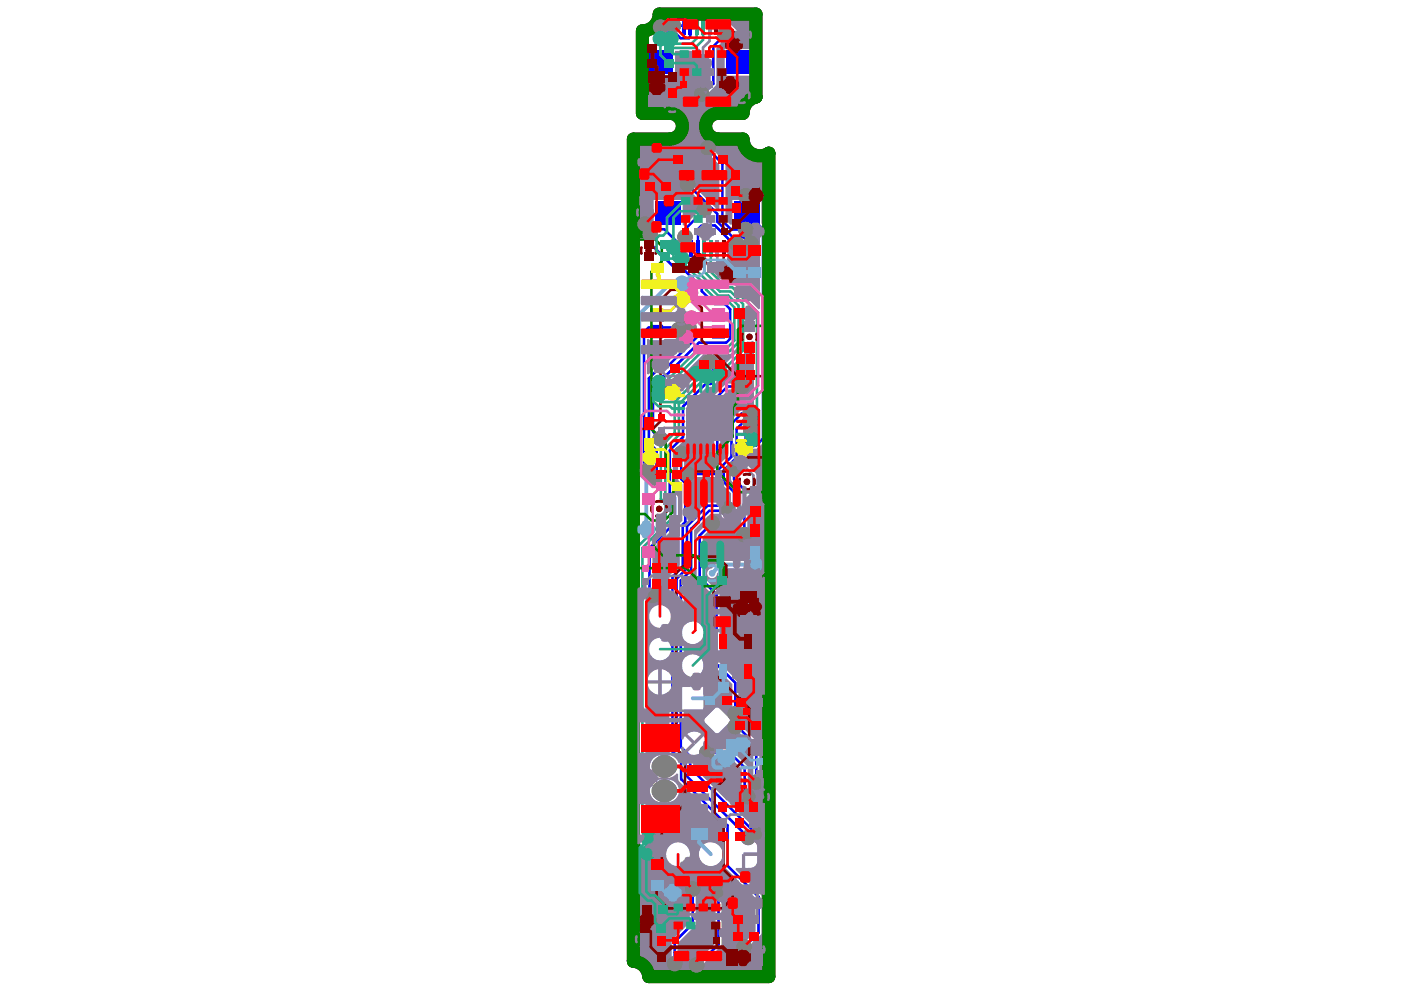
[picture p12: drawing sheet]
<svg xmlns="http://www.w3.org/2000/svg" width="297mm" height="210mm" viewBox="0 0 297 210" stroke-linecap="round" stroke-linejoin="round" font-family="sans-serif">
<g fill="#8b8099">
<path d="M145.5 101.4l.4-.1 .4-.4h4.8l.4-.1 .7-.7 .3 .1v2l2.2 2.2v2.1l-.4 .2h-.5l-.6-.3h-3.7l-1.6 1.5-.4-.1-.2-.4-.7-.4v1.4h-.7v-1.4l-.3-.2v-4.6l-.3-.5z"/>
<path d="M144.4 79.3l4.5-4.4h5.5l.4-.2 1.5-1.4 .3 .1v.5l-4.2 4.1-.5 .1-.3-.2a1.04 1.04 0 0 0-.5-1.2 1.04 1.04 0 0 0-.9-1.1 1.04 1.04 0 0 0-1.1 1 1.04 1.04 0 0 0 1 1l.2 .4v.4l-.3 .2a1.01 1.01 0 0 0-1.2 .4l-.4-.1a1.03 1.03 0 0 0-1.5-.8 1.03 1.03 0 0 0-.2 1.7v.4l-1.2 1.2-1.7-.1v-.7h1.4l-.4-.6-.3-.2z"/>
<path d="M136.9 71.8l.3-.1 .5 .3h2.4l.5-.3h2.2l.1 .3-.1 .4h1.3v.7h-1.3l.3 .7 .3 .2 .1 .4-2.2 2.2-.4-.1-.2-.4-.6-.3v1.3h-.4v.4h-1.3v.6l-1.2 1.1-.3-.1zM138.7 76.1l-.3 .7h1v-1z"/>
<path d="M136.8 16h6v-5.2h4.2l.8-.5 .3 .1v1.7l-.3 .3-.4 .6h1.3v.3h.4v1.4l.6-.4 .3-.3 .3 .1v3.1l-.4 .1-.2-.3-.6-.4v1.4h-.4v.3h-1.3a.99 .99 0 0 1 .1 1.2 1.04 1.04 0 0 0 .7 1.4 1.04 1.04 0 0 0 1.3-.9l2-2.1 .1-7.8 1.7-1.7 1.3-.4 .1 .7a.97 .97 0 0 0-.3 1.4l-.2 .3h-.9v5.6h5.8v3.9l-.4 .2-.4-.1a1.26 1.26 0 0 0-1-1.2v1.4h-.4v.3h-1.3a1.26 1.26 0 0 0 1.1 1l.2 .4-.4 1.2h-4.5a3.6 3.6 0 0 0-3.5 3.6 3.6 3.6 0 0 0 3.5 3.6h4.5a4.4 4.4 0 0 0 5 3.4l.3 .3v13.6l-.3 .1-.4-.4v-5l-.3-.3a1.04 1.04 0 0 0-.4-1.5 1.04 1.04 0 0 0-1.4 .4h-.3a1.04 1.04 0 0 0-1.4-.4 1.04 1.04 0 0 0-.4 1.5l-.2 .3h-1.7v5.2l-.4 .1-1.1-1.1-.1-12.1-2.6-2.7a1.04 1.04 0 0 0-.7-1.4 1.04 1.04 0 0 0-1.3 .8 1.04 1.04 0 0 0 .8 1.2l2.6 2.6v9.4l-.3 .2-5.4-5.4a1.03 1.03 0 0 0-1-1.2 1.03 1.03 0 0 0-1.1 1.1 1.03 1.03 0 0 0 1.2 1l3.1 3.1v.3a1.1 1.1 0 0 0-.7 1.2l-3.2 3.2-.4-.2v-5.3h-6.1v5.6l-.6 .7-.6 .1-.3-.2a1.15 1.15 0 0 0 .3-2v-.3l.4-.2 .3-.7h-1.3v-.3h-.4v-1.4l-.2 .1a1.06 1.06 0 0 1-1.1 .5v-13.9h6.9a3.6 3.6 0 0 0 3.4-2.8 3.6 3.6 0 0 0-1.9-4l-.1-.4 .4-.7h-2.6l.1 .4-.2 .3h-4zM147.4 13.7a1.24 1.24 0 0 0 1 1v-1zM147.8 17l-.4 .6h1v-1zM153.4 18a1.05 1.05 0 0 0 2.1 0 1.05 1.05 0 0 0-2.1 0zM137.9 18.5a1.05 1.05 0 0 0 2.1 0 1.05 1.05 0 0 0-2.1 0zM155.9 19.2l-.3 .6h1v-1zM142.5 20.7v1h1a1.24 1.24 0 0 0-1-1zM141.2 21.1l-.3 .6h1v-1zM137.1 33v1h1a1.24 1.24 0 0 0-1-1zM135.7 33.3l-.3 .7h1v-1zM139.8 34.6v1h1a1.24 1.24 0 0 0-1-1zM138.5 35l-.4 .6h1v-1zM137.1 34.7v1a1.24 1.24 0 0 0 1-1zM135.4 34.7a1.24 1.24 0 0 0 1 1v-1zM159.5 34.9v1h.9a1.24 1.24 0 0 0-.9-1zM158.1 35.3l-.3 .6h1v-1zM139.8 36.3v1a1.24 1.24 0 0 0 1-1zM138.1 36.3a1.24 1.24 0 0 0 1 1v-1zM159.5 36.6v1a1.24 1.24 0 0 0 .9-1zM157.8 36.6a1.24 1.24 0 0 0 1 1v-1zM136.8 43.6v1h1a1.24 1.24 0 0 0-1-1z"/>
<path d="M152.2 3.8h6.9v6.6h-2.8l-.1-.3a.99 .99 0 0 0-.2-1.3l.1-.2 .3-.1 .5 .2v-2.7l-.7 .4h-.4l-1.4-1.3h-2.2zM157.5 6v1h1a1.24 1.24 0 0 0-1-1zM157.5 7.7v1a1.24 1.24 0 0 0 1-1z"/>
<path d="M153.9 51.7l.3-.1 .8 .5a1.02 1.02 0 0 0 1.2 .4 1.02 1.02 0 0 0 .7-1.1l.4-.4 .5 .6a1.03 1.03 0 0 0 1.6 .8 1.03 1.03 0 0 0 0-1.7l.1-.4v-1.3h.7v1.3l.3-.1 .3 .2v14.9l-.3 .1-1.9-1.8 .1-.4a1.24 1.24 0 0 0 .9-1h-1.3v-.3h-.3v-1.4a1.24 1.24 0 0 0-1 1l-.4 .1-1.5-1.4h-2.2l-.3-.3-.1-1.1 .2-.4h.2a1.2 1.2 0 0 0 1.9 .4 1.03 1.03 0 0 0 0-1.4v-1.2l-1.1-1.1v-.4h.2zM158.6 60.5v1h1a1.24 1.24 0 0 0-1-1z"/>
<path d="M145.1 86.3l.5-.5 .4 .1 .3 .6 .4 .2v.6l-.4 .2-.3 .6h1.3v.7h-1.3l.3 .7 .4 .2v.6l-.4 .2-.3 .6h1.3v.4h.3v1.3l.7-.3 .2-.4h.6l.2 .4 .7 .3v-1.3h.6v1.3l.5 .2v3l-.4 .3a1.04 1.04 0 0 0-1.1 1 1.04 1.04 0 0 0 1.1 1 1.04 1.04 0 0 0 1-1.1l.5-.5 .2-.5v-3.3l.3-.2 .3 .1v-1.3h.6v1.3l.5 .2v3.4l-3.3 3.3h-4.5l-.1-.1a1.1 1.1 0 0 0-1.2-.2l-.3-.2v-2.4a1.03 1.03 0 0 0 .2-1.6 1.03 1.03 0 0 0-1.6 0 1.03 1.03 0 0 0 .2 1.6v4.5l.2 .5 .7 .7v7.7l-.6 .8v8.6l-2.1 2.2-.1 6.9-.3 .1a2.36 2.36 0 0 0-3.4 0 2.36 2.36 0 0 0 .1 3.4l.5 .3 .9 .3 .2 .4-.2 .4h1.4v.7h-1.4l.2 .3-.2 .4a2.35 2.35 0 0 0-1.9 3.3 2.35 2.35 0 0 0 3.8 .7l.3 .2v2.8l-.3 .2-.4-.3-.9-.3v5.4l.9-.3 .4-.3 .3 .2v12.4l.3 .5-.2 .3h-.5a3.2 3.2 0 0 0-3.4 1.2 2.52 2.52 0 0 0-.2 2.1l.1 3.2-.1 .4a2.41 2.41 0 0 0 2.3 3.1 3.2 3.2 0 0 0 3.4-1.2 2.41 2.41 0 0 0-2.1-3.7h-1.3l-1 .3-.2-.2v-.4l.3-.2a4.3 4.3 0 0 0 4-.5l.1-.3 .4 .2v1.1l.2 .4 9.6 9.6v8.5l6.6 6.6v7.1l-2.3 2.3a1.02 1.02 0 0 0-1.1 .6 1.02 1.02 0 0 0 .4 1.2l-.1 .4a1.04 1.04 0 0 0-.5 1.5 1.04 1.04 0 0 0 1.6 .2 1.04 1.04 0 0 0-.1-1.6l.1-.4 .4-.4 .4 .1 .4 .9 .6 .4v-2.7l-.3-.3 1.7-1.7v-7.9l-.2-.4-5.3-5.3 .1-.4h1.3v-2.9h.3v-.3h2.9l-.1-1.7-.7-.7v-.3l.4-.1a1.04 1.04 0 0 0 1.4-.8 1.04 1.04 0 0 0-1.1-1.2l-5.8-5.7 .3-.3 .4 .2v-1h-1l.1 .4-.2 .2-7.3-7.2 .1-2.2 .2-.3 1.3-.3 .4 .1a1.01 1.01 0 0 0 .8 .7 1.01 1.01 0 0 0 1-.4h2.1l.2 .4a1.04 1.04 0 0 0 .6 1.3 1.04 1.04 0 0 0 1.3-.6l.4-.1 1.9 1.9v5l-.3 .2-.3-.4-.7-.4v2.7a1.24 1.24 0 0 0 1-1 .5 .5 0 0 1 .7 .3 1.04 1.04 0 0 0 1.8-.1 1.04 1.04 0 0 0-.9-1.5v-5.1l-.2-.4-3.4-3.4h-2.6l-.1-.4 .1-.3h-1.3v-.3h-.4v-1.4l-.9 .4h-.1l-.5-.8-1.7 1.7-.5-.5 1.8-1.7a2.42 2.42 0 0 0-3.4 .3l-.3-.1v-5.4h4.1v-4.7l-.3-.4 .2-.4h-1.3v-.7h1.3l-.3-.7-.3-.2 .1-.4a2.37 2.37 0 0 0 .1-3.3 2.37 2.37 0 0 0-3.3-.3h-.3v-3.2l.3-.1 .4 .3a2.34 2.34 0 0 0 3.4-2.3 2.34 2.34 0 0 0-3.8-1.6l-.3-.1v-.9l.4-.1v-2.7l-.4-.2v-1.9l.3-.2 .4 .2v-2.7l-.4 .2-.3-.2v-.4l2.1-2.2v-8.7l3.5-3.5h1.8l1 .9 .2 .4-.2 .3h2.7l-.6-.8v-.3l.5-.5 .2-.5v-4.1l-.2-.4-2-2v-1.9l.3-.3 .4 .2 .3 .3v1.6l2.2 2.2v8.5l-.2 .1a1.04 1.04 0 0 0 .1 1.5 1.04 1.04 0 0 0 1.5-.1 1.04 1.04 0 0 0-.2-1.5v-5.1l.3-.1 .6 .3v-1.4h.4v-.3h1.3l-.3-.7-.4-.2v-4.5l-1.9-2h-1.4v-.7h1.4l-.4-.7-1.2-.6v-.3l.3-.2a1.06 1.06 0 0 0 1.4-.7l.4-.2h1.6l1.3-1.3 .3 .2v73.3l-.4 .2v2.6l.4 .2v35.7h-23.8a4.4 4.4 0 0 0-2.7-3l-.5-.1v-2.9l.4-.1 .6 .4v-2.7l-.6 .4-.4-.1v-18.1l.4-.1 .8 1a1.04 1.04 0 0 0 1 1 1.04 1.04 0 0 0 1-1.1 1.04 1.04 0 0 0-1.1-.9l-1.2-1.3v-1l.3-.1 .3 .2a1.03 1.03 0 0 0 .9 1.2 1.03 1.03 0 0 0 1.1-1.1 1.03 1.03 0 0 0-1.2-.9l-.6-.6v-9.7l.4-.2v-2.7l-.4-.2v-37.4h.4l.2 .3a1.06 1.06 0 0 0 1.1 1 1.06 1.06 0 0 0 1-1.1 1.06 1.06 0 0 0-1.2-1v-8.6l1.1-1.1 .3 .2a1.32 1.32 0 0 0 1.1 1.2v-1.3h.3v-.3h1.4a1.32 1.32 0 0 0-1.3-1.1l-.2-.3 2.5-2.6 .2-.4v-5.2l-.2-.5-.9-.9v-8.5l2.8-2.8zM146 91.8a1.24 1.24 0 0 0 1 1v-1zM159.7 106.4v1a1.24 1.24 0 0 0 1-1zM149.9 109.9l-.2 .4-.1 .5-2.2 2.3v9.1l.2 .5 3.4 3.3v14.5l.2 .5 3.7 3.7v5.5a1.03 1.03 0 0 0-.1 1.5 1.03 1.03 0 0 0 1.5 0 1.03 1.03 0 0 0-.1-1.5l-.1-6-3.9-3.9v-14.8l-3.5-3.6v-8.3l1.8-1.9a1.04 1.04 0 0 0 1.1-1.4 1.04 1.04 0 0 0-1.7-.4zM154.8 111v1a1.24 1.24 0 0 0 1-1zM153.1 111a1.24 1.24 0 0 0 1 1v-1zM141.2 115.7v.9a1.24 1.24 0 0 0 1-.9zM149.9 120.6a1.04 1.04 0 0 0 .3 1.7 1.04 1.04 0 0 0 1.5-.9l1.1-1.2h6.2a1.04 1.04 0 0 0 1.5 0 1.04 1.04 0 0 0 0-1.5 1.04 1.04 0 0 0-1.5 0l-6.8 .1-1.6 1.5zM159.5 121.4v1h1a1.24 1.24 0 0 0-1-1zM158.2 121.7l-.3 .7h1v-1zM159.5 123.1v1a1.24 1.24 0 0 0 1-1zM157.9 123.1a1.24 1.24 0 0 0 1 1v-1zM146.1 123.5v1h1a1.24 1.24 0 0 0-1-1zM146.1 125.2v1a1.24 1.24 0 0 0 1-1zM145.8 128.3v1h1a1.24 1.24 0 0 0-1-1zM159.2 128.4a1.04 1.04 0 0 0 2 0 1.04 1.04 0 0 0-2 0zM155.9 128.7a1.05 1.05 0 0 0 2.1 0 1.05 1.05 0 0 0-2.1 0zM145.8 130v1a1.24 1.24 0 0 0 1-1zM158.1 131.2v.9h1a1.24 1.24 0 0 0-1-.9zM156.8 131.5l-.4 .6h1v-.9zM158.1 132.8v1a1.24 1.24 0 0 0 1-1zM156.4 132.8a1.24 1.24 0 0 0 1 1v-1zM155.2 136.8v1h1a1.24 1.24 0 0 0-1-1zM153.9 137.2l-.3 .6h1v-1zM155.2 138.5v1a1.24 1.24 0 0 0 1-1zM153.6 138.5a1.24 1.24 0 0 0 1 1v-1zM137.8 142.3l-.4 .5-.4 1.2h2.3v-2.4l-1 .3zM137 144.6a2.53 2.53 0 0 0 2.3 2.4v-2.4zM149.2 151.9a.71 .71 0 0 0 0 1l2 2a.71 .71 0 0 0 1 0l2-2a.71 .71 0 0 0 0-1l-2-2a.71 .71 0 0 0-1 0zM154.8 153a1.03 1.03 0 0 0-.1 1.4 1.03 1.03 0 0 0 1.4 .3l1.3 1.3-.2 .3a1.03 1.03 0 0 0-1.3 .9 1.03 1.03 0 0 0 1.1 1.1 1.03 1.03 0 0 0 .9-1.3l.3-.2 1.2 1.2v6.7a1.03 1.03 0 0 0-.2 1.5 1.03 1.03 0 0 0 1.6 0 1.03 1.03 0 0 0-.2-1.5v-7.2l-4.1-4.1a1.04 1.04 0 0 0-1.7-.4zM151 156.2v1h1a1.24 1.24 0 0 0-1-1zM154.8 162v1h1a1.24 1.24 0 0 0-1-1zM153.5 162.4l-.4 .6h1v-1zM154.8 163.7v1a1.24 1.24 0 0 0 1-1zM153.1 163.7a1.24 1.24 0 0 0 1 1v-1zM154.3 167.5l-.3 .6h1v-1zM160 167.6l-.3 .7h1v-1zM159.7 168.9a1.24 1.24 0 0 0 1 1v-1zM146.9 171.8v1h1a1.24 1.24 0 0 0-1-1zM145.6 172.1l-.4 .7h1v-1zM146.9 173.5v.9a1.24 1.24 0 0 0 1-.9zM145.2 173.5a1.24 1.24 0 0 0 1 .9v-.9zM147.8 180.7a2.55 2.55 0 0 0 5.1 0 2.55 2.55 0 0 0-5.1 0zM157.7 181.1v2.5h1.1a1.37 1.37 0 0 0 1.4-1.3v-1.2zM146.1 183.5v1a1.24 1.24 0 0 0 1-1zM141.6 178.9a2.55 2.55 0 0 0-.4 3.1 2.55 2.55 0 0 0 2.9 1.2l.3 .3a1.25 1.25 0 0 0 1 1v-1.3h.3v-.3h1.4a1.25 1.25 0 0 0-1.1-1l-.2-.4a2.54 2.54 0 0 0-1-2.9 2.54 2.54 0 0 0-3.2 .3zM139.3 183.8v1h1a1.24 1.24 0 0 0-1-1zM137.9 184.1l-.3 .7h1v-1zM139.3 185.4v1a1.24 1.24 0 0 0 1-1zM137.6 185.4a1.24 1.24 0 0 0 1 1v-1zM141.3 188.9a1.05 1.05 0 0 0 2.1 0 1.05 1.05 0 0 0-2.1 0zM158.2 189.8v1h1a1.24 1.24 0 0 0-1-1zM156.9 190.1l-.4 .7h1v-1zM158.2 191.4v1a1.24 1.24 0 0 0 1-1zM156.5 191.4a1.24 1.24 0 0 0 1 1v-1zM135.9 194.6a1.05 1.05 0 0 0 2.1 0 1.05 1.05 0 0 0-2.1 0zM154.3 196v1h1a1.24 1.24 0 0 0-1-1zM136.5 197.4v1h1a1.24 1.24 0 0 0-1-1zM147.6 197.6v1h1a1.24 1.24 0 0 0-1-1zM146.3 198l-.4 .6h1v-1zM154.3 197.7v1a1.24 1.24 0 0 0 1-1zM151.3 188.2a1.02 1.02 0 0 0 .1 1.5v9.9l-3.7 3.6a1.04 1.04 0 0 0-1.3 .7 1.04 1.04 0 0 0 .7 1.3 1.04 1.04 0 0 0 1.3-.9l4.1-4 .1-.5v-1.3l.4-.1 .6 .3v-2.7l-.6 .3-.4-.1v-6.5a1.04 1.04 0 0 0 .2-1.5 1.04 1.04 0 0 0-1.5 0zM136.5 199.1v1a1.24 1.24 0 0 0 1-1zM147.6 199.3v1a1.24 1.24 0 0 0 1-1zM145.9 199.3a1.24 1.24 0 0 0 1 1v-1zM160.4 199.6v1h1a1.24 1.24 0 0 0-1-1zM160.4 201.3v1a1.24 1.24 0 0 0 1-1zM145.8 187.4a1.02 1.02 0 0 0 .1 1.5v6.3l-3.7 3.8-.1 4.1a1.03 1.03 0 0 0-.1 1.5 1.03 1.03 0 0 0 1.5 0 1.03 1.03 0 0 0-.1-1.5v-3.6l3.7-3.8 .1-6.8a1.04 1.04 0 0 0 .1-1.5 1.04 1.04 0 0 0-1.5 0z"/>
<path d="M157.8 72.4l1.4-.3 .3 .2v14.1l-.3 .2a.98 .98 0 0 0-1.3 .3h-1.2l-1.7 1.6-.3-.1-.4-.9-.4-.2v-.6l.4-.2 .3-.7h-1.3v-.3h-.3v-1.3l-.3-.3 1.5-1.5h1.9a1.03 1.03 0 0 0 1.5 .1 1.03 1.03 0 0 0 0-1.5 1.03 1.03 0 0 0-1.5 .1h-2.2l-.4 .2-2.2 2.2-.2 .5-.5 .2v1.3h-.6v-1.3l-.7 .3-.2 .4h-.6l-.2-.4-.6-.3-.1-.4 1.9-1.9a1.58 1.58 0 0 0 2.1-1.7l.3-.2a1.03 1.03 0 0 0 1.4-1.1l4.3-4.3 .2-.5zM153.6 84.2v1h1a1.24 1.24 0 0 0-1-1z"/>
</g>
<path d="M147.4 79v1.4M139.5 81h1.2M139.8 105.6l1 1M140.8 105l1.1 1.2M135 178.5l2 2" fill="none" stroke="#29a889" stroke-width=".55"/>
<path d="M135.2 100.1l1.5 1.5" fill="none" stroke="#7cacd1" stroke-width=".82"/>
<path d="M139.7 5.7l1.2 1.1M136.5 47.4l-.6 .6M138.6 48.5h2M138.8 78.5h1.5M140.8 79.6h-1.8l-.8 .8M138.2 91.3l1.5 1.5M138.9 100.3l-.8 .8M144.1 101.3l.9 .9M145 110.4l-.6 .6M144.1 160.8v4.1M145 160.4v3.5" fill="none" stroke="#00f" stroke-width=".55"/>
<path d="M147.3 88.5v3" fill="none" stroke="#8b8099" stroke-width=".55"/>
<circle cx="146.3" cy="67.3" r=".27" fill="#e85dac"/>
<path d="M146 67.1l.3 .2h.5M146.1 61.9l-.1 1.6M147.4 61.1v1.9" fill="none" stroke="#e85dac" stroke-width=".55"/>
<path d="M146 5.7v2.1l-.3 .3h-1.7M143.3 57.2h1.6M144.6 52.6h1.7M144.9 48.6h.1M145.7 69.2h.2M150.9 77.4v3.3l-.5 .5h-1.1M151.7 96.2l-1 1.1M153.1 99.5v2.5M149.7 107h3.5M150 108.1h2.4l.9 .9" fill="none" stroke="#00f" stroke-width=".55"/>
<path d="M147.4 5.7v2.5l-1.1 1.1M144 56.4h1.2M144.8 55.3h.7" fill="none" stroke="#29a889" stroke-width=".55"/>
<path d="M150.3 88.5v3M153.3 88.5v3" fill="none" stroke="#8b8099" stroke-width=".55"/>
<circle cx="152.3" cy="79" r=".27" fill="#29a889"/>
<path d="M138.9 71.1h6.3M146 63.5l4 4h2M146 60.2h.6M146.6 60.2h.1M146.6 60.2l.8 .9M146.8 67.3l2 2h3.2M147.4 63l2.8 2.8h1.8" fill="none" stroke="#e85dac" stroke-width=".55"/>
<path d="M141.9 8.2l1.1 1.1h3.3M148.7 5.7v2.7l-1.7 1.7h-5.3l-2-1.9M142.5 52.3v2.5l1.5 1.6M144.2 54.7l.6 .6M145.2 56.4l4.2 4.1v.7l2.2 2.2h2.1l1.7 1.6v7.1l-1.4 1.3h-5.8l-7.5 7.6M145.5 55.3l4.7 4.8v.8l1.7 1.7h2.2l2.1 2.1v7.7l-1.8 1.9h-5.8l-9.1 9.1M149 52.6v4.9l2.1 2.1v.9l1.2 1.2h2.2l2.7 2.6v9.8l-4.9 4.9M150.4 52.6v4.9l1.6 1.6v1l.7 .7h2.2l5.2 5.2v26.1l-.9 .9h.4M149.6 79.6l-6 5.9v6.6l-2.8 2.8v10.1M147.4 80.4l-4.7 4.6v6.6l-2.9 2.9v11.1M140.8 106.6v3.2l-5.8 5.8v62.9M141.9 106.2v3.7l-6 6v60.2l1.4 1.4" fill="none" stroke="#29a889" stroke-width=".55"/>
<g fill="none" stroke="#00f" stroke-width=".55">
<path d="M140.9 6.8h1.8l1.3 1.3M142.5 5.4h1.9M153.4 7.3l-2.5 2.5v7.9l-2.2 2.2h-.2M145.5 39l6.2 6.2v1.7l3.3 3.2h2.3l1.5 1.6M149.8 31.3v.3l3 3v12.1l1.9 1.9h3.3M135.9 48v1.9l7.4 7.3M138.6 48.5l-1 1.1M140.6 48.5l4 4.1M144.9 57.2l3.6 3.6v.8l2.7 2.7h2.2l1.1 1.1v6.3l-.8 .8h-5.8l-7.1 7.1M144.9 48.6v1.5M149 44.4l-4.1 4.2M155.8 51.5h-.8l-3.8-3.8h-2.7l-.8 .8v4.1"/>
<path d="M157.7 41.4v3.4M158 45.1l3.4 3.4v44.3l-1.5 1.5h-1.2l-1-.9v-2.1l.4-.3h.7M138.8 78.5l-1.5 1.6v13.6l1.6 1.6v5M143.6 69.8l-.5-.5h-5.9l-.9 1v28.4l.7 .8M145.9 69.2l1.8 1.9M147.7 71.1h4.3M147.7 71.1l-7.4 7.4M150.1 76.6l.8 .8M138.2 80.4v10.9M144.1 95.9v5.4M149.3 81.2l-4.8 4.8v6.5l-2.8 2.8v9l1.1 1.1v5.2l-5.4 5.4v9.3l.7 .7M155.3 99.2v2.2l2.2 2.2v9.5"/>
<path d="M156.9 81.8h-3l-2.2 2.2v12.2M158.7 87.5h-1.8l-2.2 2.2v6.9l-3.6 3.7h-5.6M158.8 89.2h-1.4l-1.6 1.6v6l-2.7 2.7M144.4 111v8.9l-2.1 2.2v36.9l1.8 1.8M145 102.2v8.2M149.7 107l-4.4 4.4v8.9l-2.2 2.2v36.1l1.9 1.8M150 108.1l-3.8 3.8v8.8l-2.2 2.1v35.2l2 2v2.5l14.2 14.2M150.7 110.7l-2.7 2.6v8.9l3.6 3.6v14.7l4 4v6.5M153.1 102l2.2 2.1v4.1l-.8 .8h-1.2M153.2 107l.7 .7M149.6 159.2h4.7l3.2 3.2v6.1h.8M155.6 153.8h.4l4 3.9"/>
<path d="M160 157.7v7.8M160 157.7h.1M144.1 164.9l9.8 9.8v8.5l6.6 6.5v7.7l-3 3M145 163.9l13.3 13.3M146.6 188.1v7.4l-3.9 3.8v4.6M152 188.9v10.9l-4.3 4.4h-.3"/>
</g>
<path d="M150.1 5.7v3l-1.4 1.4v3.2M151.7 52.6v3.5l.9 .9M138.9 67.5h5.1M147.3 88.5v-3h3v3M147.3 91.5h3M153.3 85.5v3M156.7 97.9l2.7 2.7v5.4" fill="none" stroke="#8b8099" stroke-width=".55"/>
<path d="M151.5 5.7h2.7l1.1 1.1v2.7M153.1 52.6v2.7l1.1 1.1v1.4l-.1 .3" fill="none" stroke="#800000" stroke-width=".55"/>
<path d="M144.3 60h-2.5l-6.6 6.5v33.6M136.7 101.6v10.4M159.7 119.5h-7.2l-1.8 1.8" fill="none" stroke="#7cacd1" stroke-width=".82"/>
<path d="M144.4 63.2l-2.5 2.6h-3" fill="none" stroke="#f1f220" stroke-width=".55"/>
<path d="M144.3 60l.1 .1M150.7 121.3v.3" fill="none" stroke="#7cacd1" stroke-width=".55"/>
<circle cx="154.5" cy="163.4" r=".68" fill="#8b8099"/>
<circle cx="153.7" cy="160.6" r=".68" fill="#7cacd1"/>
<circle cx="161" cy="168.6" r=".68" fill="#8b8099"/>
<g fill="#808080">
<circle cx="158.2" cy="168.5" r=".68"/>
<circle cx="160" cy="165.5" r=".68"/>
</g>
<g fill="#8b8099">
<circle cx="155.3" cy="168.5" r=".68"/>
<circle cx="160.1" cy="200.9" r=".68"/>
</g>
<circle cx="154.5" cy="18" r=".68" fill="#800000"/>
<circle cx="146.3" cy="108.4" r=".68" fill="#8b8099"/>
<g fill="#808080">
<circle cx="139.7" cy="92.8" r=".68"/>
<circle cx="144.1" cy="95.9" r=".68"/>
<circle cx="138.1" cy="126" r=".68"/>
</g>
<g fill="#8b8099">
<circle cx="138.9" cy="185.1" r=".68"/>
<circle cx="136.2" cy="198.7" r=".68"/>
<circle cx="153.9" cy="197.4" r=".68"/>
<circle cx="145.7" cy="183.2" r=".68"/>
<circle cx="137.3" cy="164.7" r=".68"/>
<circle cx="147.4" cy="144.2" r=".68"/>
<circle cx="145.5" cy="129.6" r=".68"/>
<circle cx="140.8" cy="133.9" r=".68"/>
<circle cx="154.5" cy="110.7" r=".68"/>
<circle cx="139.5" cy="36" r=".68"/>
<circle cx="136.7" cy="34.3" r=".68"/>
<circle cx="159.9" cy="49" r=".68"/>
<circle cx="147.3" cy="85.5" r=".68"/>
<circle cx="150.3" cy="85.5" r=".68"/>
<circle cx="153.3" cy="85.5" r=".68"/>
<circle cx="147.3" cy="88.5" r=".68"/>
<circle cx="150.3" cy="88.5" r=".68"/>
<circle cx="153.3" cy="88.5" r=".68"/>
<circle cx="147.3" cy="91.5" r=".68"/>
<circle cx="150.3" cy="91.5" r=".68"/>
<circle cx="153.3" cy="91.5" r=".68"/>
</g>
<circle cx="155.3" cy="9.5" r=".68" fill="#800000"/>
<circle cx="148.7" cy="13.3" r=".68" fill="#8b8099"/>
<g fill="#808080">
<circle cx="148.5" cy="19.9" r=".68"/>
<circle cx="153.4" cy="7.3" r=".68"/>
<circle cx="142.5" cy="5.4" r=".68"/>
<circle cx="139.7" cy="5.7" r=".68"/>
</g>
<g fill="#29a889">
<circle cx="141.9" cy="8.2" r=".68"/>
<circle cx="139.7" cy="8.2" r=".68"/>
</g>
<circle cx="138.9" cy="18.5" r=".68" fill="#800000"/>
<g fill="#8b8099">
<circle cx="142.2" cy="22.1" r=".68"/>
<circle cx="148.7" cy="18" r=".68"/>
</g>
<circle cx="157.7" cy="41.4" r=".68" fill="#808080"/>
<circle cx="159.9" cy="41.4" r=".68" fill="#800000"/>
<g fill="#808080">
<circle cx="157.7" cy="48.6" r=".68"/>
<circle cx="155.8" cy="51.5" r=".68"/>
</g>
<circle cx="159.1" cy="36.2" r=".68" fill="#8b8099"/>
<g fill="#808080">
<circle cx="149.8" cy="31.3" r=".68"/>
<circle cx="158.8" cy="51.5" r=".68"/>
<circle cx="149" cy="44.4" r=".68"/>
<circle cx="145.5" cy="39" r=".68"/>
</g>
<circle cx="144.2" cy="54.7" r=".68" fill="#29a889"/>
<circle cx="136.5" cy="45" r=".68" fill="#8b8099"/>
<circle cx="136.5" cy="47.4" r=".68" fill="#808080"/>
<circle cx="142.5" cy="52.3" r=".68" fill="#29a889"/>
<circle cx="137.6" cy="49.6" r=".68" fill="#808080"/>
<circle cx="137.2" cy="53" r=".68" fill="#800000"/>
<g fill="#808080">
<circle cx="158.8" cy="91" r=".68"/>
<circle cx="158.6" cy="89.2" r=".68"/>
<circle cx="158.7" cy="87.5" r=".68"/>
</g>
<circle cx="157.2" cy="94.9" r=".68" fill="#f1f220"/>
<g fill="#8b8099">
<circle cx="158.3" cy="61.9" r=".68"/>
<circle cx="143.8" cy="81" r=".68"/>
<circle cx="149.3" cy="49.1" r=".68"/>
<circle cx="158.6" cy="66.5" r=".68"/>
</g>
<circle cx="156.9" cy="81.8" r=".68" fill="#808080"/>
<circle cx="147.4" cy="79" r=".68" fill="#29a889"/>
<circle cx="145.7" cy="69.2" r=".68" fill="#808080"/>
<circle cx="144.1" cy="72.8" r=".68" fill="#8b8099"/>
<circle cx="145.2" cy="71.1" r=".68" fill="#e85dac"/>
<g fill="#808080">
<circle cx="143.6" cy="69.8" r=".68"/>
<circle cx="150.7" cy="110.7" r=".68"/>
<circle cx="145.5" cy="100.3" r=".68"/>
</g>
<circle cx="152.3" cy="79" r=".68" fill="#29a889"/>
<g fill="#808080">
<circle cx="153.9" cy="107.7" r=".68"/>
<circle cx="157.5" cy="113.1" r=".68"/>
<circle cx="150.1" cy="76.6" r=".68"/>
</g>
<g fill="#29a889">
<circle cx="137.3" cy="177.5" r=".68"/>
<circle cx="137" cy="180.5" r=".68"/>
</g>
<g fill="#808080">
<circle cx="149.6" cy="159.2" r=".68"/>
<circle cx="155.3" cy="99.2" r=".68"/>
<circle cx="150.7" cy="97.3" r=".68"/>
</g>
<circle cx="139.5" cy="83.4" r=".68" fill="#29a889"/>
<circle cx="142.2" cy="82.9" r=".68" fill="#f1f220"/>
<circle cx="149.6" cy="79.6" r=".68" fill="#29a889"/>
<g fill="#8b8099">
<circle cx="145.7" cy="124.9" r=".68"/>
<circle cx="146.6" cy="173.1" r=".68"/>
</g>
<g fill="#808080">
<circle cx="158.3" cy="177.2" r=".68"/>
<circle cx="160.2" cy="176.7" r=".68"/>
<circle cx="157.5" cy="200.4" r=".68"/>
</g>
<circle cx="136.9" cy="194.6" r=".68" fill="#800000"/>
<circle cx="159.2" cy="93" r=".68" fill="#29a889"/>
<circle cx="157.2" cy="202.6" r=".68" fill="#800000"/>
<circle cx="154.9" cy="138.2" r=".68" fill="#8b8099"/>
<g fill="#808080">
<circle cx="152" cy="188.9" r=".68"/>
<circle cx="146.6" cy="188.1" r=".68"/>
</g>
<circle cx="159.7" cy="119.5" r=".68" fill="#7cacd1"/>
<g fill="#8b8099">
<circle cx="159.2" cy="122.7" r=".68"/>
<circle cx="159.4" cy="106" r=".68"/>
<circle cx="157.8" cy="191.1" r=".68"/>
<circle cx="147.2" cy="199" r=".68"/>
</g>
<g fill="#7cacd1">
<circle cx="142.3" cy="188.9" r=".68"/>
<circle cx="150.7" cy="121.3" r=".68"/>
</g>
<g fill="#800000">
<circle cx="158" cy="102" r=".68"/>
<circle cx="158.6" cy="71.3" r=".68"/>
</g>
<g fill="#8b8099">
<circle cx="150.7" cy="157.6" r=".68"/>
<circle cx="156.7" cy="97.9" r=".68"/>
<circle cx="139.7" cy="77.1" r=".68"/>
</g>
<circle cx="137" cy="99.5" r=".68" fill="#808080"/>
<circle cx="139.5" cy="107.7" r=".68" fill="#800000"/>
<circle cx="152.6" cy="57" r=".68" fill="#8b8099"/>
<circle cx="144.9" cy="50.2" r=".68" fill="#808080"/>
<circle cx="147.7" cy="55.4" r=".68" fill="#800000"/>
<g fill="#e85dac">
<circle cx="146" cy="60.2" r=".68"/>
<circle cx="146.1" cy="61.9" r=".68"/>
</g>
<g fill="#800000">
<circle cx="156.9" cy="128.7" r=".68"/>
<circle cx="160.2" cy="128.4" r=".68"/>
</g>
<g fill="#8b8099">
<circle cx="157.7" cy="132.5" r=".68"/>
<circle cx="144.1" cy="67.1" r=".68"/>
</g>
<circle cx="146.3" cy="67.3" r=".68" fill="#e85dac"/>
<circle cx="139.5" cy="81" r=".68" fill="#29a889"/>
<circle cx="144.3" cy="60" r=".68" fill="#7cacd1"/>
<circle cx="144.4" cy="63.2" r=".68" fill="#f1f220"/>
<circle cx="154.1" cy="58.1" r=".68" fill="#800000"/>
<circle cx="137.6" cy="96.8" r=".68" fill="#f1f220"/>
<circle cx="156.9" cy="157.3" r=".68" fill="#7cacd1"/>
<g fill="#808080">
<circle cx="155.6" cy="151" r=".68"/>
<circle cx="155.6" cy="153.8" r=".68"/>
<circle cx="138.4" cy="101.1" r=".68"/>
</g>
<circle cx="136.7" cy="112" r=".68" fill="#7cacd1"/>
<g fill="#8b8099">
<circle cx="140.8" cy="115.3" r=".68"/>
<circle cx="156.9" cy="20.2" r=".68"/>
<circle cx="157.2" cy="7.3" r=".68"/>
</g>
<g fill="#808080">
<circle cx="147.4" cy="204.2" r=".68"/>
<circle cx="142.7" cy="203.9" r=".68"/>
</g>
<path d="M139.9 167.4h1.3M139.9 162.2h1.3" fill="none" stroke="#808080" stroke-width="4.1"/>
<path d="M137.5 68.9l.2-.2h2.4l.2 .2v.8l-.2 .2h-2.4l-.2-.2z" fill-rule="evenodd" fill="#00f"/>
<g fill="#00f">
<path d="M137.5 68.9h.2zM137.6 68.8l.1-.1v.2h-.2z"/>
<path d="M137.7 69.7v.2zM137.5 69.7h.2v.2z"/>
<path d="M140.1 69.7h.2zM140.1 69.7h.2l-.2 .2z"/>
<path d="M140.1 68.7v.2zM140.1 68.7l.2 .2h-.2z"/>
</g>
<path d="M137.7 67h2.4l.2 .1v.8l-.2 .2h-2.4l-.2-.2v-.8z" fill-rule="evenodd" fill="#8b8099"/>
<g fill="#8b8099">
<path d="M137.5 67.1h.2zM137.6 67h.1v.1h-.2z"/>
<path d="M137.7 67.9v.2zM137.5 67.9h.2v.2z"/>
<path d="M140.1 67.9h.2zM140.1 67.9h.2l-.2 .2z"/>
<path d="M140.1 67v.1zM140.1 67l.2 .1h-.2z"/>
</g>
<g fill="#e85dac">
<path d="M150.8 67h2.4l.2 .1v.8l-.2 .2h-2.4l-.2-.2v-.8z" fill-rule="evenodd"/>
<path d="M150.6 68.9l.2-.2h2.4l.2 .2v.8l-.2 .2h-2.4l-.2-.2z" fill-rule="evenodd"/>
<path d="M137.5 70.7l.2-.2h2.4l.2 .2v.8l-.2 .1h-2.4l-.2-.1z" fill-rule="evenodd"/>
</g>
<g fill="#e85dac">
<path d="M150.6 67.1h.2zM150.7 67h.1v.1h-.2z"/>
<path d="M150.8 67.9v.2zM150.6 67.9h.2v.2z"/>
<path d="M153.2 67.9h.2zM153.2 67.9h.2l-.2 .2z"/>
<path d="M153.2 67v.1zM153.2 67l.2 .1h-.2z"/>
<path d="M150.6 68.9h.2zM150.7 68.8l.1-.1v.2h-.2z"/>
<path d="M150.8 69.7v.2zM150.6 69.7h.2v.2z"/>
<path d="M153.2 69.7h.2zM153.2 69.7h.2l-.2 .2z"/>
<path d="M153.2 68.7v.2zM153.2 68.7l.2 .2h-.2z"/>
<path d="M137.5 70.7h.2zM137.6 70.6l.1-.1v.2h-.2z"/>
<path d="M137.7 71.5v.1zM137.5 71.5h.2v.1z"/>
<path d="M140.1 71.5h.2zM140.1 71.5h.2l-.2 .1z"/>
<path d="M140.1 70.5v.2zM140.1 70.5l.2 .2h-.2z"/>
</g>
<path d="M137.5 65.4l.2-.2h2.4l.2 .2v.7l-.2 .2h-2.4l-.2-.2z" fill-rule="evenodd" fill="#f1f220"/>
<g fill="#f1f220">
<path d="M137.5 65.4h.2zM137.6 65.3l.1-.1v.2h-.2z"/>
<path d="M137.7 66.1v.2zM137.5 66.1h.2v.2z"/>
<path d="M140.1 66.1h.2zM140.1 66.1h.2l-.2 .2z"/>
<path d="M140.1 65.2v.2zM140.1 65.2l.2 .2h-.2z"/>
</g>
<path d="M150.6 65.4l.2-.2h2.4l.2 .2v.7l-.2 .2h-2.4l-.2-.2z" fill-rule="evenodd" fill="#e85dac"/>
<g fill="#e85dac">
<path d="M150.6 65.4h.2zM150.7 65.3l.1-.1v.2h-.2z"/>
<path d="M150.8 66.1v.2zM150.6 66.1h.2v.2z"/>
<path d="M153.2 66.1h.2zM153.2 66.1h.2l-.2 .2z"/>
<path d="M153.2 65.2v.2zM153.2 65.2l.2 .2h-.2z"/>
</g>
<g fill="#00f">
<path d="M150.6 70.7l.2-.2h2.4l.2 .2v.8l-.2 .1h-2.4l-.2-.1z" fill-rule="evenodd"/>
<path d="M145.9 50.8h.8v3.6h-.8z" fill-rule="evenodd"/>
<path d="M147.2 50.8h.9v3.6h-.9z" fill-rule="evenodd"/>
</g>
<g fill="#00f">
<path d="M150.6 70.7h.2zM150.7 70.6l.1-.1v.2h-.2z"/>
<path d="M150.8 71.5v.1zM150.6 71.5h.2v.1z"/>
<path d="M153.2 71.5h.2zM153.2 71.5h.2l-.2 .1z"/>
<path d="M153.2 70.5v.2zM153.2 70.5l.2 .2h-.2z"/>
</g>
<path d="M147 3.9h.8v3.6h-.8z" fill-rule="evenodd" fill="#29a889"/>
<g fill="#00f">
<path d="M145.6 3.9h.8v3.6h-.8z" fill-rule="evenodd"/>
<path d="M144.2 3.9h.9v3.6h-.9z" fill-rule="evenodd"/>
</g>
<path d="M150 50.8h.8v3.6h-.8z" fill-rule="evenodd" fill="#29a889"/>
<path d="M151.3 50.8h.9v3.6h-.9z" fill-rule="evenodd" fill="#8b8099"/>
<g fill="#800000">
<path d="M152.7 50.8h.8v3.6h-.8z" fill-rule="evenodd"/>
<path d="M151.1 3.9h.8v3.6h-.8z" fill-rule="evenodd"/>
</g>
<path d="M149.7 3.9h.8v3.6h-.8z" fill-rule="evenodd" fill="#8b8099"/>
<g fill="#00f">
<path d="M138.6 42.7h5.5v4.9h-5.5z" fill-rule="evenodd"/>
<path d="M137 10.8h5.5v4.9h-5.5z" fill-rule="evenodd"/>
</g>
<g fill="#29a889">
<path d="M148.6 50.8h.8v3.6h-.8z" fill-rule="evenodd"/>
<path d="M148.3 3.9h.9v3.6h-.9z" fill-rule="evenodd"/>
</g>
<g fill="#00f">
<path d="M155.3 42.7h5.5v4.9h-5.5z" fill-rule="evenodd"/>
<path d="M153.7 10.8h5.4v4.9h-5.4z" fill-rule="evenodd"/>
</g>
<path d="M141.9 61.3l-2.2 2.2M138.1 90.8h.1M139.7 89.1l-1.6 1.7M151.7 117.8l2 1.9M153.7 122.1l-2.8 2.8M151.2 172.6l1.9 1.9M138.9 189.7l2.5 2.5h.5M140 184.7l-1.1 1.1" fill="none" stroke="#800000" stroke-width=".55"/>
<path d="M152 24h.1" fill="none" stroke="#800000" stroke-width="2.8"/>
<circle cx="156.4" cy="147.8" r=".27" fill="#800000"/>
<path d="M135.9 6.5v17.5h5.7M139.5 3h20.4v17.5M141.6 29.4h-7.6v174M141.6 24h.1M152 29.4h5.2M152 24h5.2M162.7 32.4h.1M162.7 32.4v174.2h-25.4M134 203.4h.1" fill="none" stroke="#800000" stroke-width="2.8"/>
<path d="M139.7 63.5v25.6M141.9 61.3h2.7l3.9 3.8v6.9l7.5 7.6h5.8M134.8 90.8h3.3M161.8 96.8h-3.5l-3 3h-20.7M151.7 117.8h-5.1l-3.6 3.5v37.1l1.9 1.9v9.8l-4.9 4.9v9.7M153.7 119.7v2.4M150.9 124.9v17.4l7.6 7.6v9.8l-7.3 7.3v5.6M153.1 174.5v9.5l1.9 1.9v4.1l-2.2 2.2h-10.9M138.9 185.8v3.9" fill="none" stroke="#800000" stroke-width=".55"/>
<path d="M146.8 84.9h7.1v7.3h-7.1z" fill-rule="evenodd" fill="#800000"/>
<path d="M139.5 3a3.5 3.5 0 0 1-3.6 3.5M141.6 24a2.73 2.73 0 0 1 2.8 2.7 2.73 2.73 0 0 1-2.8 2.7M152 24a2.73 2.73 0 0 0-2.7 2.7 2.73 2.73 0 0 0 2.7 2.7M157.2 29.4a3.5 3.5 0 0 0 5.5 3M159.9 20.5a3.5 3.5 0 0 0-2.7 3.5M134 203.4a3.5 3.5 0 0 1 3.3 3.2" fill="none" stroke="#800000" stroke-width="2.8"/>
<circle cx="154.5" cy="163.4" r="1.64" fill="#8b8099"/>
<path d="M152.1 160l-.1 .6 .1 .6M153 159.1l.7-.2 .6 .2M155.2 160l.1 .6-.1 .6M153 162.1l.7 .1 .6-.1" fill="none" stroke="#7cacd1" stroke-width=".55"/>
<circle cx="161" cy="168.6" r="1.64" fill="#8b8099"/>
<g fill="#808080">
<circle cx="158.2" cy="168.5" r="1.64"/>
<circle cx="160" cy="165.5" r="1.64"/>
</g>
<g fill="#8b8099">
<circle cx="155.3" cy="168.5" r="1.64"/>
<circle cx="160.1" cy="200.9" r="1.64"/>
</g>
<path d="M153 17.4l-.2 .6 .2 .6M153.9 16.5l.6-.2 .6 .2M153.9 19.5l.6 .1 .6-.1M156 17.4l.1 .6-.1 .6" fill="none" stroke="#800000" stroke-width=".55"/>
<circle cx="146.3" cy="108.4" r="1.64" fill="#8b8099"/>
<g fill="#808080">
<circle cx="139.7" cy="92.8" r="1.64"/>
<circle cx="144.1" cy="95.9" r="1.64"/>
<circle cx="138.1" cy="126" r="1.64"/>
</g>
<g fill="#8b8099">
<circle cx="138.9" cy="185.1" r="1.64"/>
<circle cx="136.2" cy="198.7" r="1.64"/>
<circle cx="153.9" cy="197.4" r="1.64"/>
<circle cx="145.7" cy="183.2" r="1.64"/>
<circle cx="137.3" cy="164.7" r="1.64"/>
<circle cx="147.4" cy="144.2" r="1.64"/>
<circle cx="145.5" cy="129.6" r="1.64"/>
<circle cx="140.8" cy="133.9" r="1.64"/>
<circle cx="154.5" cy="110.7" r="1.64"/>
<circle cx="139.5" cy="36" r="1.64"/>
<circle cx="136.7" cy="34.3" r="1.64"/>
<circle cx="159.9" cy="49" r="1.64"/>
<circle cx="147.3" cy="85.5" r="1.64"/>
<circle cx="150.3" cy="85.5" r="1.64"/>
<circle cx="153.3" cy="85.5" r="1.64"/>
<circle cx="147.3" cy="88.5" r="1.64"/>
<circle cx="150.3" cy="88.5" r="1.64"/>
<circle cx="153.3" cy="88.5" r="1.64"/>
<circle cx="147.3" cy="91.5" r="1.64"/>
<circle cx="150.3" cy="91.5" r="1.64"/>
<circle cx="153.3" cy="91.5" r="1.64"/>
</g>
<path d="M153.8 8.9l-.1 .6 .1 .6M154.7 8l.6-.1 .6 .1M154.7 11l.6 .2 .6-.2M156.8 8.9l.1 .6-.1 .6" fill="none" stroke="#800000" stroke-width=".55"/>
<circle cx="148.7" cy="13.3" r="1.64" fill="#8b8099"/>
<g fill="#808080">
<circle cx="148.5" cy="19.9" r="1.64"/>
<circle cx="153.4" cy="7.3" r="1.64"/>
<circle cx="142.5" cy="5.4" r="1.64"/>
<circle cx="139.7" cy="5.7" r="1.64"/>
</g>
<g fill="#29a889">
<circle cx="141.9" cy="8.2" r="1.64"/>
<circle cx="139.7" cy="8.2" r="1.64"/>
</g>
<path d="M137.4 17.9l-.1 .6 .1 .6M138.3 17l.6-.1 .6 .1M140.4 17.9l.2 .6-.2 .6M138.3 20l.6 .2 .6-.2" fill="none" stroke="#800000" stroke-width=".55"/>
<g fill="#8b8099">
<circle cx="142.2" cy="22.1" r="1.64"/>
<circle cx="148.7" cy="18" r="1.64"/>
</g>
<circle cx="157.7" cy="41.4" r="1.64" fill="#808080"/>
<path d="M159.3 39.9l.6-.1 .6 .1M158.4 40.8l-.1 .6 .1 .6M159.3 42.9l.6 .2 .6-.2M161.5 40.8l.1 .6-.1 .6" fill="none" stroke="#800000" stroke-width=".55"/>
<g fill="#808080">
<circle cx="157.7" cy="48.6" r="1.64"/>
<circle cx="155.8" cy="51.5" r="1.64"/>
</g>
<circle cx="159.1" cy="36.2" r="1.64" fill="#8b8099"/>
<g fill="#808080">
<circle cx="149.8" cy="31.3" r="1.64"/>
<circle cx="158.8" cy="51.5" r="1.64"/>
<circle cx="149" cy="44.4" r="1.64"/>
<circle cx="145.5" cy="39" r="1.64"/>
</g>
<circle cx="144.2" cy="54.7" r="1.64" fill="#29a889"/>
<circle cx="136.5" cy="45" r="1.64" fill="#8b8099"/>
<circle cx="136.5" cy="47.4" r="1.64" fill="#808080"/>
<circle cx="142.5" cy="52.3" r="1.64" fill="#29a889"/>
<circle cx="137.6" cy="49.6" r="1.64" fill="#808080"/>
<path d="M135.7 52.4l-.1 .6 .1 .6M136.6 51.5l.6-.1 .6 .1M136.6 54.5l.6 .1 .6-.1M138.7 52.4l.2 .6-.2 .6" fill="none" stroke="#800000" stroke-width=".55"/>
<g fill="#808080">
<circle cx="158.8" cy="91" r="1.64"/>
<circle cx="158.7" cy="89.2" r="1.64"/>
<circle cx="158.7" cy="87.5" r="1.64"/>
</g>
<path d="M155.7 94.2l-.1 .7 .1 .6M156.6 93.3l.6-.1 .6 .1M156.6 96.4l.6 .1 .6-.1M158.7 94.2l.1 .7-.1 .6" fill="none" stroke="#f1f220" stroke-width=".55"/>
<g fill="#8b8099">
<circle cx="158.3" cy="61.9" r="1.64"/>
<circle cx="143.8" cy="81" r="1.64"/>
<circle cx="149.3" cy="49.1" r="1.64"/>
<circle cx="158.6" cy="66.5" r="1.64"/>
</g>
<circle cx="156.9" cy="81.8" r="1.64" fill="#808080"/>
<circle cx="147.4" cy="79" r="1.64" fill="#29a889"/>
<circle cx="145.7" cy="69.2" r="1.64" fill="#808080"/>
<circle cx="144.1" cy="72.8" r="1.64" fill="#8b8099"/>
<circle cx="145.2" cy="71.1" r="1.64" fill="#e85dac"/>
<g fill="#808080">
<circle cx="143.6" cy="69.8" r="1.64"/>
<circle cx="150.7" cy="110.7" r="1.64"/>
<circle cx="145.5" cy="100.3" r="1.64"/>
</g>
<circle cx="152.3" cy="79" r="1.64" fill="#29a889"/>
<g fill="#808080">
<circle cx="153.9" cy="107.7" r="1.64"/>
<circle cx="157.5" cy="113.1" r="1.64"/>
<circle cx="150.1" cy="76.6" r="1.64"/>
</g>
<g fill="#29a889">
<circle cx="137.3" cy="177.5" r="1.64"/>
<circle cx="137" cy="180.5" r="1.64"/>
</g>
<g fill="#808080">
<circle cx="149.6" cy="159.2" r="1.64"/>
<circle cx="155.3" cy="99.2" r="1.64"/>
<circle cx="150.7" cy="97.3" r="1.64"/>
</g>
<circle cx="139.5" cy="83.4" r="1.64" fill="#29a889"/>
<path d="M140.7 82.3l-.1 .6 .1 .6M141.6 81.4l.6-.2 .6 .2M141.6 84.4l.6 .1 .6-.1M143.7 82.3l.1 .6-.1 .6" fill="none" stroke="#f1f220" stroke-width=".55"/>
<circle cx="149.6" cy="79.6" r="1.64" fill="#29a889"/>
<g fill="#8b8099">
<circle cx="145.7" cy="124.9" r="1.64"/>
<circle cx="146.6" cy="173.1" r="1.64"/>
</g>
<g fill="#808080">
<circle cx="158.3" cy="177.2" r="1.64"/>
<circle cx="160.2" cy="176.7" r="1.64"/>
<circle cx="157.5" cy="200.4" r="1.64"/>
</g>
<path d="M135.4 194l-.1 .6 .1 .7M136.3 193.1l.6-.1 .7 .1M136.3 196.2l.6 .1 .7-.1M138.5 194l.1 .6-.1 .7" fill="none" stroke="#800000" stroke-width=".55"/>
<circle cx="159.2" cy="93" r="1.64" fill="#29a889"/>
<path d="M155.7 201.9l-.1 .7 .1 .6M156.6 201l.6-.1 .6 .1M156.6 204.1l.6 .1 .6-.1M158.7 201.9l.1 .7-.1 .6" fill="none" stroke="#800000" stroke-width=".55"/>
<circle cx="154.9" cy="138.2" r="1.64" fill="#8b8099"/>
<g fill="#808080">
<circle cx="152" cy="188.9" r="1.64"/>
<circle cx="146.6" cy="188.1" r="1.64"/>
</g>
<circle cx="159.7" cy="119.5" r="1.64" fill="#7cacd1"/>
<g fill="#8b8099">
<circle cx="159.2" cy="122.7" r="1.64"/>
<circle cx="159.4" cy="106" r="1.64"/>
<circle cx="157.8" cy="191.1" r="1.64"/>
<circle cx="147.2" cy="199" r="1.64"/>
</g>
<path d="M150 119.8l.7-.1 .6 .1M149.1 120.7l-.1 .6 .1 .6M150 122.8l.7 .1 .6-.1M152.2 120.7l.1 .6-.1 .6M140.8 188.3l-.1 .6 .1 .6M141.7 187.4l.6-.2 .6 .2M141.7 190.4l.6 .1 .6-.1M143.9 188.3l.1 .6-.1 .6" fill="none" stroke="#7cacd1" stroke-width=".55"/>
<path d="M157.1 70.7l-.2 .6 .2 .6M158 69.8l.6-.2 .6 .2M158 72.8l.6 .1 .6-.1M160.1 70.7l.1 .6-.1 .6M156.5 101.3l-.1 .7 .1 .6M157.4 100.4l.6-.1 .6 .1M157.4 103.5l.6 .1 .6-.1M159.5 101.3l.2 .7-.2 .6" fill="none" stroke="#800000" stroke-width=".55"/>
<g fill="#8b8099">
<circle cx="150.7" cy="157.6" r="1.64"/>
<circle cx="156.7" cy="97.9" r="1.64"/>
<circle cx="139.7" cy="77.1" r="1.64"/>
</g>
<circle cx="137" cy="99.5" r="1.64" fill="#808080"/>
<path d="M137.9 107.1l-.1 .6 .1 .6M138.9 106.2l.6-.2 .6 .2M138.9 109.2l.6 .1 .6-.1M141 107.1l.1 .6-.1 .6" fill="none" stroke="#800000" stroke-width=".55"/>
<circle cx="152.6" cy="57" r="1.64" fill="#8b8099"/>
<circle cx="144.9" cy="50.1" r="1.64" fill="#808080"/>
<path d="M146.1 54.8l-.1 .6 .1 .6M147 53.9l.7-.1 .6 .1M147 56.9l.7 .1 .6-.1M149.2 54.8l.1 .6-.1 .6" fill="none" stroke="#800000" stroke-width=".55"/>
<g fill="#e85dac">
<circle cx="146" cy="60.2" r="1.64"/>
<circle cx="146.1" cy="61.9" r="1.64"/>
</g>
<path d="M155.4 128.1l-.1 .6 .1 .6M156.3 127.2l.6-.2 .6 .2M156.3 130.2l.6 .1 .6-.1M158.4 128.1l.2 .6-.2 .6M158.7 127.8l-.1 .6 .1 .6M159.6 126.9l.6-.1 .6 .1M159.6 129.9l.6 .1 .6-.1M161.7 127.8l.1 .6-.1 .6" fill="none" stroke="#800000" stroke-width=".55"/>
<g fill="#8b8099">
<circle cx="157.7" cy="132.5" r="1.64"/>
<circle cx="144.1" cy="67.1" r="1.64"/>
</g>
<circle cx="146.3" cy="67.3" r="1.64" fill="#e85dac"/>
<circle cx="139.5" cy="81" r="1.64" fill="#29a889"/>
<circle cx="144.3" cy="60" r="1.64" fill="#7cacd1"/>
<path d="M142.9 62.6l-.2 .6 .2 .6M143.8 61.7l.6-.1 .6 .1M143.8 64.8l.6 .1 .6-.1M145.9 62.6l.1 .6-.1 .6M136 96.2l-.1 .6 .1 .6M136.9 95.3l.7-.2 .6 .2M136.9 98.3l.7 .1 .6-.1M139.1 96.2l.1 .6-.1 .6" fill="none" stroke="#f1f220" stroke-width=".55"/>
<path d="M152.5 57.5l-.1 .6 .1 .6M153.5 56.6l.6-.1 .6 .1M153.5 59.6l.6 .1 .6-.1M155.6 57.5l.1 .6-.1 .6" fill="none" stroke="#800000" stroke-width=".55"/>
<path d="M155.4 156.7l-.1 .6 .1 .6M156.3 155.8l.6-.1 .6 .1M156.3 158.8l.6 .1 .6-.1M158.4 156.7l.2 .6-.2 .6" fill="none" stroke="#7cacd1" stroke-width=".55"/>
<g fill="#808080">
<circle cx="155.6" cy="151" r="1.64"/>
<circle cx="155.6" cy="153.8" r="1.64"/>
<circle cx="138.4" cy="101.1" r="1.64"/>
</g>
<circle cx="136.7" cy="112" r="1.64" fill="#7cacd1"/>
<g fill="#8b8099">
<circle cx="140.8" cy="115.3" r="1.64"/>
<circle cx="156.9" cy="20.2" r="1.64"/>
<circle cx="157.2" cy="7.3" r="1.64"/>
</g>
<g fill="#808080">
<circle cx="147.4" cy="204.2" r="1.64"/>
<circle cx="142.7" cy="203.9" r="1.64"/>
<circle cx="140.6" cy="167.4" r="2.46"/>
<circle cx="140.6" cy="162.2" r="2.46"/>
</g>
<path d="M134 119.7l.6 .5M134 108.8h2.5M139.7 111.8v.8l-1.3 1.3" fill="none" stroke="#008000" stroke-width=".55"/>
<circle cx="139.7" cy="111.8" r=".27" fill="#008000"/>
<path d="M134.6 50.7h4l1.4 1.4v3.2l-2.2 2.2v33.3l3 3v4.6l1.7 1.6v8.2l-1.9 1.9h-2.8l-1.3-1.3M161.8 69h-4.9l-.8 .8v15.2l-1.1 1.1v6.3l-3.3 3.3v4.1l4.4 4.3h5.7M134.6 82.3v14.5M138.4 113.9v1.8l1.8 1.8h6.9l1.1 1.1h3.5l1.4 1.3v3.3l-.8 .8h-3.3l-3.8-3.8h-10.6M139.7 110.1v1.7" fill="none" stroke="#008000" stroke-width=".55"/>
<path d="M135.9 6.5v17.5h5.7M139.5 3h20.4v17.5M141.6 29.4h-7.6v174M141.6 24h.1M152 24h.1M152 29.4h5.2M152 24h5.2M162.7 32.4h.1M162.7 32.4v174.2h-25.4M134 203.4h.1" fill="none" stroke="#008000" stroke-width="2.8"/>
<path d="M135.4 48.5h.9v1.9h-.9z" fill-rule="evenodd" fill="#008000"/>
<path d="M139.5 3a3.5 3.5 0 0 1-3.6 3.5M141.6 24a2.73 2.73 0 0 1 2.8 2.7 2.73 2.73 0 0 1-2.8 2.7M152 24a2.73 2.73 0 0 0-2.7 2.7 2.73 2.73 0 0 0 2.7 2.7M157.2 29.4a3.5 3.5 0 0 0 5.5 3M159.9 20.5a3.5 3.5 0 0 0-2.7 3.5M134 203.4a3.5 3.5 0 0 1 3.3 3.2" fill="none" stroke="#008000" stroke-width="2.8"/>
<path d="M153 162.8l-.2 .6 .2 .6M153.9 161.8l.6-.1 .6 .1M153.9 164.9l.6 .1 .6-.1M156 162.8l.1 .6-.1 .6" fill="none" stroke="#8b8099" stroke-width=".55"/>
<circle cx="153.7" cy="160.6" r="1.64" fill="#7cacd1"/>
<path d="M159.5 168l-.1 .6 .1 .6M160.4 167.1l.6-.1 .6 .1M160.4 170.1l.6 .1 .6-.1M162.5 168l.2 .6-.2 .6" fill="none" stroke="#8b8099" stroke-width=".55"/>
<g fill="#808080">
<circle cx="158.2" cy="168.5" r="1.64"/>
<circle cx="160" cy="165.5" r="1.64"/>
</g>
<path d="M153.8 167.9l-.1 .6 .1 .6M154.7 167l.6-.2 .6 .2M154.7 170l.6 .1 .6-.1M156.8 167.9l.1 .6-.1 .6M159.5 199.4l.6-.1 .6 .1M158.6 200.3l-.2 .6 .2 .6M159.5 202.4l.6 .2 .6-.2M161.6 200.3l.1 .6-.1 .6" fill="none" stroke="#8b8099" stroke-width=".55"/>
<circle cx="154.5" cy="18" r="1.64" fill="#800000"/>
<path d="M144.8 107.7l-.2 .7 .2 .6M145.7 106.8l.6-.1 .6 .1M145.7 109.9l.6 .1 .6-.1M147.8 107.7l.1 .7-.1 .6" fill="none" stroke="#8b8099" stroke-width=".55"/>
<g fill="#808080">
<circle cx="139.7" cy="92.8" r="1.64"/>
<circle cx="144.1" cy="95.9" r="1.64"/>
<circle cx="138.1" cy="126" r="1.64"/>
</g>
<g fill="none" stroke="#8b8099" stroke-width=".55">
<path d="M135.2 33.7l-.1 .6 .1 .6M136.1 32.8l.6-.1 .6 .1M136.1 35.9l.6 .1 .6-.1M137.9 35.4l-.1 .6 .1 .6M138.3 33.7l.1 .6-.1 .6M138.9 34.5l.6-.2 .6 .2M138.9 37.5l.6 .1 .6-.1M141 35.4l.1 .6-.1 .6M158.3 48.4l-.1 .6 .1 .6M159.3 47.5l.6-.1 .6 .1M159.3 50.5l.6 .1 .6-.1M161.4 48.4l.1 .6-.1 .6"/>
<path d="M145.8 84.9l-.1 .6 .1 .6M145.8 87.9l-.1 .6 .1 .6M145.8 90.9l-.1 .6 .1 .6M146.7 84l.6-.1 .6 .1M146.7 87l.6 .1 .6-.1M146.7 87l.6-.1 .6 .1M146.7 90l.6 .1 .6-.1M146.7 90l.6-.1 .6 .1M146.7 93l.6 .1 .6-.1M148.8 84.9l-.1 .6 .1 .6M148.8 87.9l-.1 .6 .1 .6M148.8 90.9l-.1 .6 .1 .6"/>
<path d="M148.8 84.9l.1 .6-.1 .6M148.8 87.9l.1 .6-.1 .6M148.8 90.9l.1 .6-.1 .6M149.7 84l.6-.1 .6 .1M149.7 87l.6 .1 .6-.1M149.7 87l.6-.1 .6 .1M149.7 90l.6 .1 .6-.1M149.7 90l.6-.1 .6 .1M149.7 93l.6 .1 .6-.1M151.8 84.9l.1 .6-.1 .6-.1-.6zM151.8 87.9l.1 .6-.1 .6-.1-.6zM151.8 90.9l.1 .6-.1 .6-.1-.6z"/>
<path d="M152.7 84l.6-.1 .6 .1M152.7 87l.6 .1 .6-.1M152.7 87l.6-.1 .6 .1M152.7 90l.6 .1 .6-.1M152.7 90l.6-.1 .6 .1M152.7 93l.6 .1 .6-.1M154.8 84.9l.1 .6-.1 .6M154.8 87.9l.1 .6-.1 .6M154.8 90.9l.1 .6-.1 .6M153 110.1l-.2 .6 .2 .6M153.9 109.2l.6-.2 .6 .2M153.9 112.2l.6 .1 .6-.1"/>
<path d="M156 110.1l.1 .6-.1 .6M139.2 133.3l-.1 .6 .1 .6M140.1 132.4l.7-.1 .6 .1M140.1 135.4l.7 .2 .6-.2M142.3 133.3l.1 .6-.1 .6M143.9 129l-.1 .6 .1 .6M144.9 128.1l.6-.1 .6 .1M144.9 131.1l.6 .2 .6-.2M147 129l.1 .6-.1 .6M145.9 143.6l-.2 .6 .2 .6M146.8 142.7l.6-.1 .6 .1M146.8 145.7l.6 .1 .6-.1"/>
<path d="M148.9 143.6l.1 .6-.1 .6M135.8 164l-.2 .7 .2 .6M136.7 163.1l.6-.1 .6 .1M136.7 166.2l.6 .1 .6-.1M138.8 164l.1 .7-.1 .6M134.7 198.1l-.1 .6 .1 .7M135.6 197.2l.6-.1 .6 .1M137.4 184.5l-.1 .6 .1 .6M137.7 198.1l.1 .6-.1 .7M138.3 183.6l.6-.1 .6 .1M138.3 186.6l.6 .1 .6-.1M140.4 184.5l.2 .6-.2 .6"/>
<path d="M144.2 182.6l-.1 .6 .1 .6M145.1 181.7l.6-.1 .7 .1M145.1 184.7l.6 .1 .7-.1M147.3 182.6l.1 .6-.1 .6M152.4 196.8l-.1 .6 .1 .6M153.3 195.9l.6-.2 .6 .2M153.3 198.9l.6 .1 .6-.1M155.4 196.8l.2 .6-.2 .6M135.6 200.3l.6 .1 .6-.1"/>
</g>
<circle cx="155.3" cy="9.5" r="1.64" fill="#800000"/>
<path d="M147.2 12.7l-.1 .6 .1 .7M148.1 11.8l.6-.1 .7 .1M148.1 14.9l.6 .1 .7-.1M150.3 12.7l.1 .6-.1 .7" fill="none" stroke="#8b8099" stroke-width=".55"/>
<g fill="#808080">
<circle cx="148.5" cy="19.9" r="1.64"/>
<circle cx="153.4" cy="7.3" r="1.64"/>
<circle cx="142.5" cy="5.4" r="1.64"/>
<circle cx="139.7" cy="5.7" r="1.64"/>
</g>
<g fill="#29a889">
<circle cx="141.9" cy="8.2" r="1.64"/>
<circle cx="139.7" cy="8.2" r="1.64"/>
</g>
<circle cx="138.9" cy="18.5" r="1.64" fill="#800000"/>
<path d="M147.2 17.4l-.1 .6 .1 .6M148.1 16.5l.6-.2 .7 .2M148.1 19.5l.6 .1 .7-.1M150.3 17.4l.1 .6-.1 .6M140.7 21.5l-.1 .6 .1 .6M141.6 20.6l.6-.2 .6 .2M141.6 23.6l.6 .1 .6-.1M143.7 21.5l.1 .6-.1 .6" fill="none" stroke="#8b8099" stroke-width=".55"/>
<circle cx="157.7" cy="41.4" r="1.64" fill="#808080"/>
<circle cx="159.9" cy="41.4" r="1.64" fill="#800000"/>
<g fill="#808080">
<circle cx="157.7" cy="48.6" r="1.64"/>
<circle cx="155.8" cy="51.5" r="1.64"/>
</g>
<path d="M157.6 35.6l-.1 .6 .1 .7M158.5 34.7l.6-.1 .6 .1M158.5 37.8l.6 .1 .6-.1M160.6 35.6l.2 .6-.2 .7" fill="none" stroke="#8b8099" stroke-width=".55"/>
<g fill="#808080">
<circle cx="149.8" cy="31.3" r="1.64"/>
<circle cx="158.8" cy="51.5" r="1.64"/>
<circle cx="149" cy="44.4" r="1.64"/>
<circle cx="145.5" cy="39" r="1.64"/>
</g>
<circle cx="144.2" cy="54.7" r="1.64" fill="#29a889"/>
<path d="M134.9 44.4l-.1 .6 .1 .6M135.8 43.5l.7-.2 .6 .2M135.8 46.5l.7 .1 .6-.1M138 44.4l.1 .6-.1 .6" fill="none" stroke="#8b8099" stroke-width=".55"/>
<circle cx="136.5" cy="47.4" r="1.64" fill="#808080"/>
<circle cx="142.5" cy="52.3" r="1.64" fill="#29a889"/>
<circle cx="137.6" cy="49.6" r="1.64" fill="#808080"/>
<path d="M135.7 52.4l-.1 .6 .1 .6M136.6 51.5l.6-.1 .6 .1M136.6 54.5l.6 .1 .6-.1M138.7 52.4l.2 .6-.2 .6" fill="none" stroke="#800000" stroke-width=".55"/>
<g fill="#808080">
<circle cx="158.8" cy="91" r="1.64"/>
<circle cx="158.7" cy="89.2" r="1.64"/>
<circle cx="158.7" cy="87.5" r="1.64"/>
</g>
<circle cx="157.2" cy="94.9" r="1.64" fill="#f1f220"/>
<g fill="none" stroke="#8b8099" stroke-width=".55">
<path d="M147.8 48.4l-.1 .7 .1 .6M148.7 47.5l.6-.1 .6 .1M148.7 50.6l.6 .1 .6-.1M150.8 48.4l.1 .7-.1 .6M143.2 79.4l.6-.1 .6 .1M156.8 61.3l-.1 .6 .1 .6M157.1 65.9l-.2 .6 .2 .6M157.7 60.4l.6-.2 .6 .2M157.7 63.4l.6 .1 .6-.1M158 65l.6-.1 .6 .1M158 68l.6 .1 .6-.1M159.8 61.3l.1 .6-.1 .6"/>
<path d="M160.1 65.9l.1 .6-.1 .6M142.3 80.3l-.1 .7 .1 .6M143.2 82.5l.6 .1 .6-.1M145.3 80.3l.2 .7-.2 .6"/>
</g>
<circle cx="156.9" cy="81.8" r="1.64" fill="#808080"/>
<circle cx="147.4" cy="79" r="1.64" fill="#29a889"/>
<circle cx="145.7" cy="69.2" r="1.64" fill="#808080"/>
<path d="M142.6 72.2l-.1 .6 .1 .6M143.5 71.3l.6-.2 .6 .2M143.5 74.3l.6 .1 .6-.1M145.6 72.2l.1 .6-.1 .6" fill="none" stroke="#8b8099" stroke-width=".55"/>
<circle cx="145.2" cy="71.1" r="1.64" fill="#e85dac"/>
<g fill="#808080">
<circle cx="143.6" cy="69.8" r="1.64"/>
<circle cx="150.7" cy="110.7" r="1.64"/>
<circle cx="145.5" cy="100.3" r="1.64"/>
</g>
<circle cx="152.3" cy="79" r="1.64" fill="#29a889"/>
<g fill="#808080">
<circle cx="153.9" cy="107.7" r="1.64"/>
<circle cx="157.5" cy="113.1" r="1.64"/>
<circle cx="150.1" cy="76.6" r="1.64"/>
</g>
<g fill="#29a889">
<circle cx="137.3" cy="177.5" r="1.64"/>
<circle cx="137" cy="180.5" r="1.64"/>
</g>
<g fill="#808080">
<circle cx="149.6" cy="159.2" r="1.64"/>
<circle cx="155.3" cy="99.2" r="1.64"/>
<circle cx="150.7" cy="97.3" r="1.64"/>
</g>
<circle cx="139.5" cy="83.4" r="1.64" fill="#29a889"/>
<circle cx="142.2" cy="82.9" r="1.64" fill="#f1f220"/>
<circle cx="149.6" cy="79.6" r="1.64" fill="#29a889"/>
<path d="M144.2 124.2l-.1 .7 .1 .6M145.1 123.3l.6-.1 .7 .1M145.1 126.4l.6 .1 .7-.1M147.3 124.2l.1 .7-.1 .6M145 172.5l-.1 .6 .1 .6M145.9 171.6l.7-.1 .6 .1M145.9 174.6l.7 .1 .6-.1M148.1 172.5l.1 .6-.1 .6" fill="none" stroke="#8b8099" stroke-width=".55"/>
<g fill="#808080">
<circle cx="158.3" cy="177.2" r="1.64"/>
<circle cx="160.2" cy="176.7" r="1.64"/>
<circle cx="157.5" cy="200.4" r="1.64"/>
</g>
<circle cx="136.9" cy="194.6" r="1.64" fill="#800000"/>
<circle cx="159.2" cy="93" r="1.64" fill="#29a889"/>
<circle cx="157.2" cy="202.6" r="1.64" fill="#800000"/>
<path d="M153.4 137.5l-.1 .6 .1 .7M154.3 136.6l.6-.1 .6 .1M154.3 139.7l.6 .1 .6-.1M156.4 137.5l.1 .6-.1 .7" fill="none" stroke="#8b8099" stroke-width=".55"/>
<g fill="#808080">
<circle cx="152" cy="188.9" r="1.64"/>
<circle cx="146.6" cy="188.1" r="1.64"/>
</g>
<circle cx="159.7" cy="119.5" r="1.64" fill="#7cacd1"/>
<g fill="none" stroke="#8b8099" stroke-width=".55">
<path d="M157.9 105.4l-.2 .6 .2 .7M158.8 104.5l.6-.1 .6 .1M158.8 107.6l.6 .1 .6-.1M160.9 105.4l.1 .6-.1 .7M157.7 122.1l-.1 .6 .1 .7M158.6 121.2l.6-.1 .6 .1M158.6 124.3l.6 .1 .6-.1M160.7 122.1l.1 .6-.1 .7M145.7 198.4l-.1 .6 .1 .6M146.6 197.5l.6-.2 .7 .2M148.8 198.4l.1 .6-.1 .6M156.3 190.5l-.1 .6 .1 .6"/>
<path d="M157.2 189.6l.6-.1 .7 .1M157.2 192.6l.6 .1 .7-.1M159.4 190.5l.1 .6-.1 .6M146.6 200.5l.6 .1 .7-.1"/>
</g>
<circle cx="142.3" cy="188.9" r="1.64" fill="#7cacd1"/>
<path d="M150 119.8l.7-.1 .6 .1M149.1 120.7l-.1 .6 .1 .6M150 122.8l.7 .1 .6-.1M152.2 120.7l.1 .6-.1 .6" fill="none" stroke="#7cacd1" stroke-width=".55"/>
<path d="M157.1 70.7l-.2 .6 .2 .6M158 69.8l.6-.2 .6 .2M158 72.8l.6 .1 .6-.1M160.1 70.7l.1 .6-.1 .6M156.5 101.3l-.1 .7 .1 .6M157.4 100.4l.6-.1 .6 .1M157.4 103.5l.6 .1 .6-.1M159.5 101.3l.2 .7-.2 .6" fill="none" stroke="#800000" stroke-width=".55"/>
<path d="M149.1 157l-.1 .6 .1 .6M150 156.1l.7-.2 .6 .2M150 159.1l.7 .1 .6-.1M152.2 157l.1 .6-.1 .6" fill="none" stroke="#8b8099" stroke-width=".55"/>
<circle cx="156.7" cy="97.9" r="1.64" fill="#8b8099"/>
<path d="M138.2 76.5l-.1 .6 .1 .7M139.1 75.6l.6-.1 .6 .1M139.1 78.7l.6 .1 .6-.1M141.3 76.5l.1 .6-.1 .7" fill="none" stroke="#8b8099" stroke-width=".55"/>
<circle cx="137" cy="99.5" r="1.64" fill="#808080"/>
<path d="M137.9 107.1l-.1 .6 .1 .6M138.9 106.2l.6-.2 .6 .2M138.9 109.2l.6 .1 .6-.1M141 107.1l.1 .6-.1 .6" fill="none" stroke="#800000" stroke-width=".55"/>
<path d="M151 56.4l-.1 .6 .1 .6M152 55.4l.6-.1 .6 .1M152 58.5l.6 .1 .6-.1M154.1 56.4l.1 .6-.1 .6" fill="none" stroke="#8b8099" stroke-width=".55"/>
<circle cx="144.9" cy="50.1" r="1.64" fill="#808080"/>
<circle cx="147.7" cy="55.4" r="1.64" fill="#800000"/>
<g fill="#e85dac">
<circle cx="146" cy="60.2" r="1.64"/>
<circle cx="146.1" cy="61.9" r="1.64"/>
</g>
<g fill="#800000">
<circle cx="156.9" cy="128.7" r="1.64"/>
<circle cx="160.2" cy="128.4" r="1.64"/>
</g>
<path d="M142.6 66.4l-.1 .7 .1 .6M143.5 65.5l.6-.1 .6 .1M143.5 68.6l.6 .1 .6-.1M145.6 66.4l.1 .7-.1 .6M156.2 131.9l-.1 .6 .1 .6M157.1 131l.6-.1 .7 .1M157.1 134l.6 .1 .7-.1M159.3 131.9l.1 .6-.1 .6" fill="none" stroke="#8b8099" stroke-width=".55"/>
<circle cx="146.3" cy="67.3" r="1.64" fill="#e85dac"/>
<circle cx="139.5" cy="81" r="1.64" fill="#29a889"/>
<circle cx="144.3" cy="60" r="1.64" fill="#7cacd1"/>
<circle cx="144.4" cy="63.2" r="1.64" fill="#f1f220"/>
<circle cx="154.1" cy="58.1" r="1.64" fill="#800000"/>
<circle cx="137.6" cy="96.8" r="1.64" fill="#f1f220"/>
<circle cx="156.9" cy="157.3" r="1.64" fill="#7cacd1"/>
<g fill="#808080">
<circle cx="155.6" cy="151" r="1.64"/>
<circle cx="155.6" cy="153.8" r="1.64"/>
<circle cx="138.4" cy="101.1" r="1.64"/>
</g>
<path d="M135.2 111.4l-.1 .6 .1 .7M136.1 110.5l.6-.1 .6 .1M136.1 113.6l.6 .1 .6-.1M138.3 111.4l.1 .6-.1 .7" fill="none" stroke="#7cacd1" stroke-width=".55"/>
<path d="M155.4 19.5l-.1 .7 .1 .6M155.7 6.7l-.1 .6 .1 .7M156.3 18.6l.6-.1 .6 .1M156.6 5.8l.6-.1 .6 .1M156.6 8.9l.6 .1 .6-.1M158.4 19.5l.2 .7-.2 .6M158.7 6.7l.1 .6-.1 .7M156.3 21.7l.6 .1 .6-.1M139.3 114.7l-.1 .6 .1 .6M140.2 113.8l.6-.1 .6 .1M140.2 116.8l.6 .1 .6-.1M142.3 114.7l.2 .6-.2 .6" fill="none" stroke="#8b8099" stroke-width=".55"/>
<g fill="#808080">
<circle cx="147.4" cy="204.2" r="1.64"/>
<circle cx="142.7" cy="203.9" r="1.64"/>
<circle cx="140.6" cy="167.4" r="2.46"/>
<circle cx="140.6" cy="162.2" r="2.46"/>
</g>
<g fill="#8b8099">
<path d="M141.3 105.6h.7l.1 2.7h-1.1v2.6h1.7v.7h-1.7v1.8h-.8a2.11 2.11 0 0 0-1.3 1.1l-.1 .7h-.9v-1.3l.6-.6 .2-.4v-4.1l.4-.2a1.15 1.15 0 0 0 1.5-1h.7z"/>
<path d="M157 102.9l.4-.1 .6 .2v.7h1.7v.7h-1.7v1.3h1.4v.7h-1.3l.2 .5v1.8l-2.1 2.1-.2-.1a1.8 1.8 0 0 0-1.2-1.4v1.4h-.7v-1.4l-.6 .4-.5-.3v-.7l.4-.2a1.02 1.02 0 0 0 1.6-.8l.3-.2a1.16 1.16 0 0 0 1.7-1z"/>
<path d="M160.7 168.6h.7v1.3l.4 .2v19.1l-.3 .2-.9-.2v1.9h-.7v-1.9a1.24 1.24 0 0 0-1.3 .6h-.4v1.3h-.7v-1.3l-.7 .4h-.4a.87 .87 0 0 0-.8-.7h-1.1a.9 .9 0 0 0-.9 .9v1.4a.88 .88 0 0 0 .8 .9v1l.4 .4v1.7h.8v.9l-.4 .1-.3-.4-.6-.4v1.4h-.7v-1.4l-.5 .3-.3-.2v-.9l-.2-.4-.3-.1h-2a1.06 1.06 0 0 0-1.2-.4v1.5h-.7v-1.5a1.35 1.35 0 0 0-1.2 .4h-.4l-.2-.6-.5-.3-1.7-.1-.2-.3 .5-.4 .6 .2h1.7l.3-.2 .7 .2h1.6l.4-.2 .6 .2 1.8-.1 .4-.4v-1.3l-.4-.5-.4-.1-.1-.5 .2-.4a1.03 1.03 0 0 0 .9-.6 1.03 1.03 0 0 0-.2-1.1v-.4l.4-.3 .1-.4 1-.1 .9-.8h1a.91 .91 0 0 0 .9 1h1.1a.9 .9 0 0 0 .9-1v-1.3a.89 .89 0 0 0-.8-.9v-.4a1.53 1.53 0 0 0 1.9-1.3v-1.2h-2.9v-.7h2.9v-1.2a1.5 1.5 0 0 0-.8-1.3l.4-.3a1.02 1.02 0 0 0 1.2-.3 1.02 1.02 0 0 0 .1-1.2l-.1-1.7h-1.6v-.7h1.6v-1.3h-.3l-.1-.4z"/>
<path d="M140.1 122.5h.9v2.4h1.3l3 3-.2 .4a1.24 1.24 0 0 0-1 1h1.4v.3h.3v1.4l.3-.2 .4 .2v.5a2.36 2.36 0 0 0-2.1 3.2 2.36 2.36 0 0 0 3.7 1l.4 .1v.3l-.7 .6h-6l-.2-.6-.4-.5v-.4a1.26 1.26 0 0 0 .9-.9h-1.3v-.7h1.3a1.25 1.25 0 0 0-.9-1l-.1-.3a2.47 2.47 0 0 0-.8-4.2zM144.1 130a1.24 1.24 0 0 0 1 1v-1z"/>
<path d="M136.1 122.9h.7v1.4h.9v.6l-.6 .7v.5l-.8 .8-.2 .5 .1 22.2 2.2 2.3h7.1l3.1 3.1-.3 .3a2.39 2.39 0 0 0-2.9 0l1.7 1.7-.2 .3 .2 .2-1.7 1.7a2.41 2.41 0 0 0 2.8 .2l.4 .1a1.13 1.13 0 0 0 1.4 .7l.2 .2v1.2h-5.1v.3l-.3 .1a1.21 1.21 0 0 0-1.3-.6 2.36 2.36 0 0 0-2.3-1.6 3.2 3.2 0 0 0-3.4 1.2 2.52 2.52 0 0 0-.2 2.1l.1 3.2a2.39 2.39 0 0 0 2.2 3.5 3.2 3.2 0 0 0 3.4-1.2l.2-.5a1.18 1.18 0 0 0 1.3-.4l.3 .2h4.9v1.5h-1.7v1.9h-.4v.4h-2.4v.6l-.3 .5h1.4v.3h.3v1.3a1.28 1.28 0 0 0 1-1.1h2.5l.3-.2 .6 .6h1.5v.7h-1.5v1.4h.4v2.4h1.6v4.5l-1.3 1.2h-4.7l-.2-.4h-1.4v-.6h1.4a1.25 1.25 0 0 0-1.1-1l-.2-.4a2.53 2.53 0 0 0-2.1-3.3 2.53 2.53 0 0 0-2.8 2.9l-.3 .3h-2.5l-.2-.4a1.04 1.04 0 0 0-.1-1.2 1.04 1.04 0 0 0-1.2-.3l-.2-.3 .7-.7a1.01 1.01 0 0 0 1.1-.5 1.01 1.01 0 0 0 0-1.1l.1-.3h5.9v-6.4h-8.9v6.4h.9l.2 .3-.1 .7-1.1 1.1-.4-.2v-53.9l.3-.3h1zM135.3 152.9v6.4h8.9v-1.2l.3-.1 .4 .7 1.5-1.4-1.5-1.5-.4 .7-.3-.1v-3.5zM136.3 163.7l-.4 .6h1v-1zM135.9 165a1.24 1.24 0 0 0 1 1v-1zM145.5 169.4v1.6h2.1v-1.6zM145.2 173.5a1.24 1.24 0 0 0 1 .9v-.9zM145.8 175v3.1h1.4v.5l.9 1a2.54 2.54 0 0 0 1.5 3.6 2.54 2.54 0 0 0 3.3-2.1 2.54 2.54 0 0 0-2.6-2.9l-.3-.3v-2.9z"/>
<path d="M157.1 114.4l1-.5h2.7v1.3h-2.4v3.2h.4l.2 .4a1.04 1.04 0 0 0 0 1.4 1.04 1.04 0 0 0 1.5 0l.3 .1v.6l-.7 .8-.6-.3v2.7a1.27 1.27 0 0 0 1.1-1.2l.9-.9 .3 .1v24.9h-.6l-.1-7.3-1-1.1 .5-.5 .2-.5 .1-5.8h-2.5v-.7h2.5l-.1-1.9a1.13 1.13 0 0 0-.2-1.9v-2.6h-4.3v1.8h-1.3v-.1a.58 .58 0 0 0-.6-.6h-2.8a.58 .58 0 0 0-.6 .6v1.8a.58 .58 0 0 0 .6 .6h1.9l.8 .9-.1 .3h-2.6a.58 .58 0 0 0-.6 .6v1.9a.58 .58 0 0 0 .6 .5h.7v.8h-.4v3.8l3 .2v.7h-1.3a1.25 1.25 0 0 0 1 1v.3h-.5v.4h-2.2v3.8l-.4 .1v1.9l-.9 1h-1.8v-1.6l-.3-.4 .2-.4h-2.7l.3 .4-.2 .4h-1.8v4.7h4.5l.1-.6h2.3l.1 .4-2.1 2a.71 .71 0 0 0 0 1l1.9 1.9-.2 .4v.8l-.2 .2h-.4l-.3-.2v-1.1l-.2-.4-3.8-3.8h-7.1l-1.5-1.6v-2.8l.3-.1a2.36 2.36 0 0 0 1.6 .8v-5.4a2.36 2.36 0 0 0-1.6 .8l-.3-.1v-3.5l.3-.1a2.26 2.26 0 0 0 2.3 1 2.26 2.26 0 0 0 1.8-1.7h6.2l.2 .3-.5 .5a2.38 2.38 0 0 0-3.3 1.2 2.38 2.38 0 0 0 1.6 3.2l.2 .3-.2 .4h2.7l-.3-.7-.3-.2v-.4a2.48 2.48 0 0 0 .5-2.9l1.8-1.8 .2-.5v-5.2l-.4-.7v-5.2l2.3-2.3h1.7h.3v.3h1.4v-1.6h.7v1.6h1.4v-.3l.3-.2 .6 .3v-2.7l-.6 .3-.3-.2v-.3h-1.2l-.1-.4 .6-.6 .1-2.5h-1.5v-.6h1.5v-1.9zM140 141.6v2.4h2.2a2.53 2.53 0 0 0-2.2-2.4zM140 144.6v2.4a2.53 2.53 0 0 0 2.2-2.4z"/>
</g>
<path d="M136.9 194.6v1.5M137.7 200.4l2.2 2.2" fill="none" stroke="#800000" stroke-width=".55"/>
<path d="M138.2 84.8l1.1 1.2h2.4l.5 .4M139.5 83.4v1.4l.3 .3M135.4 188.9l1.6 1.7M137 180.5l-.3 .2M137.8 190.6l.8 .7M138.6 195.1l1.3 1.4M138.6 189.5l1.8 1.7v1.3M141.6 194.3l-1.7 1.7h-.3" fill="none" stroke="#29a889" stroke-width=".55"/>
<path d="M136.3 42.5l.2 .1M140.5 90.5l-.5 .5M141.5 116.2l-.9 .9M136.5 122.9h.2M137.8 121.9h2.8" fill="none" stroke="#8b8099" stroke-width=".55"/>
<path d="M136.5 86.8l.2 .2M138.1 103h1.7" fill="none" stroke="#e85dac" stroke-width=".55"/>
<path d="M142 200.4l-2.1 2.2" fill="none" stroke="#800000" stroke-width=".82"/>
<path d="M140.7 188.9h1.6" fill="none" stroke="#7cacd1" stroke-width=".55"/>
<path d="M140.6 88.9l.3 .3M141.6 91.9l-.9 .9h-1M141.9 93.8v1.1l.6 .5M142.5 95.4h.1M139.5 119.6l-.6 .6M139.8 100.1l-.3 .2-.2-.3-1.2 1.1M140.2 114l-.7 .8M141.8 120h.8M139.6 183.3l1.8 1.8h.9" fill="none" stroke="#f00" stroke-width=".55"/>
<path d="M138.4 95.1h2.2l.8 .9M142.2 82.6v.3M142.2 82.6h.3l-1.1 1.1M142.2 82.6h.1M141.4 101.7l.8 .8" fill="none" stroke="#f1f220" stroke-width=".55"/>
<circle cx="139.5" cy="81" r=".27" fill="#29a889"/>
<g fill="none" stroke="#8b8099" stroke-width=".55">
<path d="M148.7 18h1.4M148.7 13.3h.9l.5 .5v1.5M139.5 36h1.2l.8 .8h.4M139.6 22.1h2.6M146.9 33.8l-1.6 1.6h-1.9M150.3 46.3v2.2M150.4 56.7h2.2M152.6 56.6v.4M139.4 74h2.7M139.4 67.1l.8 .8 .8-.8M139.4 63.6h2.6M139.5 78l1.5 1.6"/>
<path d="M141.4 79.8v1.2M143.3 72.8h.8M144.4 79.6l1.1 1.1v1.2M144.3 121.9l1.4 1.4v1.6M153.1 155.7l-1.8 1.9h-.6M147.9 171.3v.4l-1.3 1.4M150.7 172.2l1.9 1.9M150.7 167l.5-.5h1.3v1.1l.9 .9M154.6 172.4h3.7M154.8 164.5l.5 .5M145.6 199h1.6"/>
</g>
<path d="M139.1 56.7v1.4l.3 .3" fill="none" stroke="#f1f220" stroke-width=".82"/>
<path d="M139.7 11.6l1.7 1.7M141.9 8.2v1.7M146.8 13.3l.6 .6v1.4M140.3 49.9h-.8l-.6 .5v2.7l1.1 1.1h.6M141.1 52.3h1.4M144.1 44.7h3l.6 .6v1M149.6 79.6v2.3M152.3 79v.3l-1.3 1.3v1.3M149.1 132.6v3.8M152.9 122.7l-3.3 3.3M143.5 192l-.1 .1M145.9 194.3l.2 .3v1.2" fill="none" stroke="#29a889" stroke-width=".55"/>
<g fill="none" stroke="#f00" stroke-width=".55">
<path d="M144.4 9.3h2.2M144.6 18l-.5 .5h-.7M146.1 5.2h1M149 7.1h4.4v.2M150.4 9.8h1.9M151.5 8l.8 .7M145.5 37.1h-.2l.2 .2M148 39.2l-1.6 1.7M148.7 37.1h4.4M152.9 33.8v.1M138.9 48v.3M144.6 50.1l.3-.2v.5z"/>
<path d="M144.9 49.9l.3 .2h-.3M145.6 52.2l1.8 1.8M147.7 40.8v1.7M150.3 42.5h2.7M151.2 40.3h1.4M151.4 52.6h1.2M143.4 69.8h.2M144.5 78l2.4 2.5v1.4M145.7 69.2l1.3 1.3M148.9 77.4h.4M152.4 77.1l1.3 1.3v1.2l-1.3 1.3v1M145.5 95v1.9l-.5 .5h-1.6"/>
<path d="M146.9 95v2M149.6 95v1.4l-.2 .3v1.2M150.7 99.2v1.9M151 95v2.3l-.2-.3-.1 .3M152.4 95v3.1M143.2 100.1h.6M145.5 100.3h.1M147.2 107.4l.7 .7M147.9 110.5l-3.6 3.5M147.9 113.7l-.8 .8M148.9 111.4l1.2 1.2M147.1 133.4l-.5 .5"/>
<path d="M149.4 154.9v4.1l.2 .2M155.6 151l.8 .8h1.6M155.8 153.5h.8M156.9 148.4h.7M157.8 149.3v1.2M156.4 174.1l1.9 1.7M156.5 176.9h1.5l.3 .3M157 166.5v.8l-.4 .5v2.1M157 163.8h.1M157 163.8h1.3M143.4 183.4l1.2 1.2M143.5 195.8v2.3"/>
<path d="M143.7 186.4h1.2M144.5 189.4h1.4l.2 .3v2.3M148.8 192v-1.4l.6-.6h1.4l.5 .5 .1 1.5M150.2 188.2l.7 .7h1.1M154.9 185.6h2.8M155 193.4l1.2 1.2v3.6M143.9 202.2h.7M157.5 200.3v.1"/>
</g>
<path d="M142.1 16.2h-3.2v2.3M152.7 15.3h.1M147.7 55.4l-1.3 1.3M147.7 55.4h.1M153 46.3v2.1M151.6 199v1.3" fill="none" stroke="#800000" stroke-width=".55"/>
<path d="M138 13.3l.9 .9M143.6 56.7h2.7M146.4 56.7v.3M153 127.3h.1M154.9 202.4v.2h2.3" fill="none" stroke="#800000" stroke-width=".82"/>
<path d="M153 131.5l.1 .1M143.8 162.2l.9 .8h3M147.7 166.4h-2.7l-.9 1M149.3 163l.7 .8h2.5" fill="none" stroke="#f00" stroke-width=".82"/>
<path d="M146.1 61.9l1.6 1.7M146.3 67.3v.3M146.3 67.6h.1M146.3 67.1l-.3 .2 .3 .3M147.5 74.3l-1.3 1.3M150.5 67.1h2.9" fill="none" stroke="#e85dac" stroke-width=".55"/>
<path d="M144.4 62.4v.8" fill="none" stroke="#f1f220" stroke-width=".55"/>
<path d="M145.9 58.4h2.2M153.7 55.3l-.4-.3h-3.9l-.4 .4M154.9 158.1l.7 .7h1.2" fill="none" stroke="#7cacd1" stroke-width=".55"/>
<path d="M153.1 144.9l.3 .3-2.5 2.6M156.9 157.3h-1.2l-.8 .8v1.2M150.9 160.6v1.4l.4 .4h1.2" fill="none" stroke="#7cacd1" stroke-width=".82"/>
<path d="M149 55.4v2.1" fill="none" stroke="#7cacd1" stroke-width=".68"/>
<path d="M154.9 138.1l.7 .9 .7-.6" fill="none" stroke="#8b8099" stroke-width=".82"/>
<circle cx="154.9" cy="138.1" r=".41" fill="#8b8099"/>
<g fill="none" stroke="#f00" stroke-width=".55">
<path d="M155.6 36.5v.6M154.8 54.9h3.1M155.3 49.9h1.2M155.6 40.4l1 1h1.1M155.8 51.5v1l.6 .6M158.8 51.7v.6M158.8 73.6v2.4M158.8 79.1v1.9l-.8 .8h-1.1M156.1 80.1h-.5l-.5 .6v1.2M156.9 89.2h1.9M156.9 90.5h1.7l.2 .3-.2 .2h.2M157.3 99.6l-1.4 1.4"/>
<path d="M158.4 85.9l-.5 .5h-1M157.5 113.1l-.6 .6M158.2 142.1v.4"/>
</g>
<path d="M155.4 134.1l1.1 1h1.7M157.4 127.3l-.5 .5v.9" fill="none" stroke="#800000" stroke-width=".82"/>
<path d="M156.4 61.9h1.9M158.6 66.5v2.5M155.1 95v1.3l1.6 1.6h2M156.3 122.7h2.9" fill="none" stroke="#8b8099" stroke-width=".55"/>
<path d="M156.9 94.5l.6 .7h1.2" fill="none" stroke="#f1f220" stroke-width=".55"/>
<path d="M156.9 91.9h.8l1.2 1.1h.3" fill="none" stroke="#29a889" stroke-width=".55"/>
<path d="M156.9 83.7h1.4M158.8 85l-1.9 .1" fill="none" stroke="#e85dac" stroke-width=".55"/>
<path d="M155.9 57.6h.5" fill="none" stroke="#7cacd1" stroke-width=".82"/>
<path d="M158.5 44.8l-2.7 2.7" fill="none" stroke="#800000" stroke-width=".55"/>
<circle cx="154.5" cy="18" r=".27" fill="#800000"/>
<path d="M155 6.4v1.5" fill="none" stroke="#f00" stroke-width=".55"/>
<path d="M160.1 200.9v1.7" fill="none" stroke="#8b8099" stroke-width=".55"/>
<circle cx="160.1" cy="200.9" r=".27" fill="#8b8099"/>
<g fill="none" stroke="#8b8099" stroke-width=".55">
<path d="M150.1 15.3v2.6M138.9 21.4l.7 .7M136.5 42.6v2.4M150.3 48.5l.6 .6h-1.6M139.5 76.9l.2 .2M144.1 65.7v1.4M144.1 65.7h.1M140.8 115.3v.7M146.3 108.4v1.5l-1.4 1.3M152.4 100.1v9.8l.8 .8M160.8 106l.6 .7M160.1 157.8v.3"/>
<path d="M150.7 167v5.2M155.3 165v3.5M159.9 174v.1M160.3 163.8l1 1M148.8 195.8v3.1"/>
</g>
<path d="M145.9 58.4l-1.6 1.6M156.8 158.8l2 2M160.1 160.8l.2 .2v.9M139.2 187.4l1.5 1.5" fill="none" stroke="#7cacd1" stroke-width=".55"/>
<path d="M138 10.3v3M138.9 14.2v2M155.4 129.7v4.4M158.4 126.3l-1 1M160.2 128v.4" fill="none" stroke="#800000" stroke-width=".82"/>
<path d="M152.7 15.3v2.6M153.4 49v.1M155.8 47.5l-1.5 1.5M159.9 41.4v1.3M136.9 192.5v2.1M137.7 197.1v3.3M151.4 195.8v3l.2 .2" fill="none" stroke="#800000" stroke-width=".55"/>
<path d="M136.5 76.9v9.9M145.6 60.1l.4 .1M136.7 87l-1.1 1M141.1 87l.9 .8M138.1 106.4v6.5" fill="none" stroke="#e85dac" stroke-width=".55"/>
<path d="M139.7 8.2v3.4M141.9 9.9l-.5 .4 1.1 1.1M140.6 54.2l.5 .5M141.1 46.1v3l-.8 .8M139.5 81l-1.3 1.3v2.5M149.6 126v5.8l.4 .4v5.2M138.6 191.3v3.8M140.4 192.5l.9 .9M143.4 192.1v1.1l-.2 .2" fill="none" stroke="#29a889" stroke-width=".55"/>
<g fill="none" stroke="#f00" stroke-width=".55">
<path d="M141.3 4.1l-1.6 1.6M144.6 15.4v2.6M145.1 4.1l1 1.1M146.6 9.3l.8 .8v1.3M150.4 9.8l-.3 .3v1.3M152.3 9.8l.4 .4v1.2M138.2 36.8l2.7 2.7M145.5 37.3v1.7M149.8 31.3l1.3 1.3v4.5M152 21.5h1.1M138.9 40.9v4.1M144.9 49.1v.8"/>
<path d="M145 46.3v2.6M150.1 76.6l-.8 .8M140 97.4l-2.1 2.1M142.4 93.3l-.5 .5M146.9 97l-3.1 3.1M147.2 98.1v9.3M149.4 97.9l1.3 1.3M158.7 87.5v.3h-1.8M145.5 100.3v4M147.9 108.1v2.4M148.9 100.1v11.3M150.7 101.1v9.6"/>
<path d="M155.9 101v3.3M139.6 124v6.4M143.9 120.2l1.1 1h1.1l1-1M147.1 128.9v4.5M155.6 153.8v.3M156.9 148.4l.9 .9M156.6 169.9l-.8 .8M157.4 165.1h.8l.4 .5v3.8M143.4 180.7v2.7M144.9 186.4l1.7 1.7M150.2 186.4v1.8M155 191.1v2.3"/>
<path d="M147.4 203.4v.8"/>
</g>
<path d="M139.4 60.1h2.7M156.9 93.3v1.2" fill="none" stroke="#f1f220" stroke-width=".55"/>
<path d="M139.4 58.4v1.7" fill="none" stroke="#f1f220" stroke-width=".82"/>
<path d="M152.3 159.3l-1.4 1.3M153.1 141.6v3.3M147.9 176.5v1.8" fill="none" stroke="#7cacd1" stroke-width=".82"/>
<path d="M153.1 131.6v3.5M152.5 165.1h-2.1l-1.2 1.3" fill="none" stroke="#f00" stroke-width=".82"/>
<path d="M158.7 131.3l-1 .9v.3M155.6 143.4l1.9 1.8" fill="none" stroke="#8b8099" stroke-width=".82"/>
<circle cx="158.8" cy="43.7" r=".27" fill="#800000"/>
<g fill="none" stroke="#f00" stroke-width=".55">
<path d="M156 12.1v6.6M157.7 48.6l-1.2 1.3M156.7 66.5v9.5M160.6 86.8v11.7M139.5 114.8v4.8M147.1 114.5v5.7M136.7 127.4v22M153 176.9l.9 .9M160 165.5h.1M140.1 199h2.8M142.3 185.1l1.4 1.3M153.9 182.9l-1.6 1.7h-7.7"/>
<path d="M154.9 185.6l-.8 .8h-3.9M143.9 202.2l-1.2 1.2M150.5 202.2h-2l-1.1 1.2"/>
</g>
<path d="M159.1 36.2v2.1M140.6 117.1v4.8M155.9 117.4v4.9M161.4 106.7v14.5l-1.5 1.5M160.6 139.9v10.6M161.3 164.8v3.8M147.2 199h1.7M160.2 191.1v2.9" fill="none" stroke="#8b8099" stroke-width=".55"/>
<path d="M155.6 139v4.4M160.1 133.1v4.5" fill="none" stroke="#8b8099" stroke-width=".82"/>
<path d="M142.5 46.1v6.2M148.9 117.4v5M152.4 117.4v4.9M137.3 177.5l-1.9 1.9v9.5M136.7 180.7v8l.9 .8h1M137 190.6h.8M141.3 193.4h1.9M141.6 194.3h4.3" fill="none" stroke="#29a889" stroke-width=".55"/>
<path d="M155 68.7v10.8M160.4 66.2v15.4M161.3 62.7v19.9M135.6 88v12.6" fill="none" stroke="#e85dac" stroke-width=".55"/>
<path d="M141.4 96v5.7" fill="none" stroke="#f1f220" stroke-width=".55"/>
<path d="M142 200.4h10.9l2 2" fill="none" stroke="#800000" stroke-width=".82"/>
<path d="M136.5 196l1.2 1.1" fill="none" stroke="#800000" stroke-width=".55"/>
<path d="M147.9 178.3l2.5 2.4" fill="none" stroke="#7cacd1" stroke-width=".82"/>
<circle cx="137.3" cy="177.5" r=".27" fill="#29a889"/>
<g fill="none" stroke="#8b8099" stroke-width=".55">
<path d="M147.4 18h1.3M143.4 35.4l-1.5 1.4M146.9 33.8h2.6M147.9 49.1h1.4M136.5 67.1h2.9M141 79.6h3.4M141 67.1h3.1M142 63.6l2.1 2.1M143.3 72.8l-1.2 1.2M140.5 90.5h7.8M141.4 81h2.4M141.6 105.6l1.1 1.1v4.5h2.2"/>
<path d="M153.2 110.7h1.3M159.4 104.4v1.6h1.4M137.8 121.9l-1.1 1M140.6 121.9h3.7M159.2 122.7h.7M159.3 138.4v.2l1.3 1.3M153.1 155.7h4.9l2.1 2.1M153.4 168.5h1.9M154.6 172.4l-1.8 1.7M158.3 172.4l1.6 1.6M157.8 191.1h2.4M160.2 194l-.6 .6"/>
</g>
<path d="M140.6 167.4h3.5M140.6 162.2h3.2M147.7 166.4h1.5M147.7 163h1.6" fill="none" stroke="#f00" stroke-width=".82"/>
<path d="M153.7 55.3l2.2 2.3M156.4 57.6h3M146.6 147.8h4.3M152.3 159.3h2M154.9 159.3l-1.2 1.3" fill="none" stroke="#7cacd1" stroke-width=".82"/>
<g fill="none" stroke="#f00" stroke-width=".55">
<path d="M141.3 4.1h3.8M142.5 5.4l2.5 2.6h6.5M143.4 18.5l-1.2 1.2M147.1 5.2l1.9 1.9M148.5 19.9l-1.7 1.6M152.3 8.7h1.9M152.3 5.2h1.5l1.2 1.2M154.2 8.7l-.2 .2v1.2l2 2M155 7.9l-.8 .8M156 18.7l-2.9 2.8M137.5 39.5l1.4 1.4M139 31.3h10.8"/>
<path d="M143.5 33.8h-4.1l-3.1 3h1.9M152.9 33.9l2.7 2.6M155.6 37.1l-2.1 2.1h-5.5M138.9 48.3l-1.3 1.3M138.9 45l-2.4 2.4M146.4 40.9h-3.3l-1.6 1.6M147.4 54h6.6l.8 .9M149 44.4h6.8M151.2 40.3h-3l-.5 .5M155.3 49.9l-2.7 2.7M158.8 52.3l.9 .8M159.7 53.1h.1"/>
<path d="M159.7 53.1l-1.8 1.8M142.9 78h1.6M143.4 69.8l-.7 .7h-3.3M147 70.5h2.8M137 99.5h.9M140.6 88.9h-3l-.8 .8M140.9 89.2h2.9M141.6 91.9h2.2M142.4 93.3h1.4M142.5 95.4l.5 .5h1.1M148.3 95v2l-1.1 1.1M152.4 98.1l1.5 1.6v8"/>
<path d="M153.7 95v2.7l1.6 1.5M158.4 85.9h1.3l.9 .9M160.6 98.5l-1.1 1.1h-2.2M140.2 114h4.1M147.9 113.7h9M159.6 108.3v3.9M159.7 108.2l-4.4 4.4h-5.2M138.1 126l-1.4 1.4M142.2 120.2h1.7M142.2 124l4.9 4.9M136.7 149.4l1.9 1.9h7.1l3.7 3.6M153.9 148.4h3"/>
<path d="M158 151.8l1.7 1.7h.3M158.2 142.5l1.3 1.2v2.8l-1.9 1.9M152.8 170.7h3M153.9 177.8v5.1M158.3 163.8l1.7 1.7M158.3 175.8h1.1l.8 .9M158.6 169.4l1.3 1.3M143.5 198.1l-.6 .6v.3M159.6 198.2l-2.1 2.1M142.7 203.4v.5"/>
</g>
<path d="M141.4 13.3h5.4M142.5 11.4h2.3M141.1 54.7h3.1M143.8 44.7l-1.3 1.4M144.6 42.5l-3.5 3.6M147.4 79l.9 .9v2M139.8 85.1h4M142.2 86.4h1.6M148.6 122.7v9.5l.5 .4M149.1 136.4l-1 1h-8.5M150 137.4l-3.4 3.4" fill="none" stroke="#29a889" stroke-width=".55"/>
<path d="M157.4 127.3h-4.3l2.3 2.4M158.4 126.3l1.8 1.7" fill="none" stroke="#800000" stroke-width=".82"/>
<g fill="none" stroke="#e85dac" stroke-width=".55">
<path d="M145.2 71.1l3.1 3.2M145.6 60.1h13.1l2.6 2.6M146.2 75.6h-8.5l-1.2 1.3M146.3 67.1h4.2M147.5 74.3h3M147.7 63.6h10.1l2.6 2.6M153.4 67.1l1.6 1.6M155 79.5l-1.3 1.3v1.1M136.7 87h4.4M142 87.8h1.8M160.4 81.6l-2.1 2.1M161.3 82.6l-2.5 2.4"/>
<path d="M135.6 100.6l2.5 2.4M137.2 119.5l-.7 .7M137.3 105.6l.8 .8M138.1 112.9l-.8 .8v5.7M139.8 103l-2.7 2.7"/>
</g>
<path d="M142.1 60.1l2.3 2.3M137.1 93.9l-.3 .3 .5 .4v2.4M137.3 94.1l1.1 1M141.4 83.7h2.4M142.2 102.5h.9" fill="none" stroke="#f1f220" stroke-width=".55"/>
<path d="M149 57.5l-.9 .9M159.7 116.8v2.7M158.8 160.8h1.3M160.3 161.9l-.6 .5h-2.7" fill="none" stroke="#7cacd1" stroke-width=".55"/>
<path d="M152.8 18h1.7M137.2 51.8v2.4M153.4 49h.9M159.9 42.7l-1.1 1" fill="none" stroke="#800000" stroke-width=".55"/>
<path d="M158.4 131.5l1.7 1.6M160.1 137.6l-.8 .8h-3" fill="none" stroke="#8b8099" stroke-width=".82"/>
<circle cx="154.5" cy="163.4" r=".68" fill="#8b8099"/>
<circle cx="153.7" cy="160.6" r=".68" fill="#7cacd1"/>
<circle cx="161" cy="168.6" r=".68" fill="#8b8099"/>
<g fill="#808080">
<circle cx="158.2" cy="168.5" r=".68"/>
<circle cx="160" cy="165.5" r=".68"/>
</g>
<g fill="#8b8099">
<circle cx="155.3" cy="168.5" r=".68"/>
<circle cx="160.1" cy="200.9" r=".68"/>
</g>
<circle cx="154.5" cy="18" r=".68" fill="#800000"/>
<circle cx="146.3" cy="108.4" r=".68" fill="#8b8099"/>
<g fill="#808080">
<circle cx="139.7" cy="92.8" r=".68"/>
<circle cx="144.1" cy="95.9" r=".68"/>
<circle cx="138.1" cy="126" r=".68"/>
</g>
<g fill="#8b8099">
<circle cx="138.9" cy="185.1" r=".68"/>
<circle cx="136.2" cy="198.7" r=".68"/>
<circle cx="153.9" cy="197.4" r=".68"/>
<circle cx="145.7" cy="183.2" r=".68"/>
<circle cx="137.3" cy="164.7" r=".68"/>
<circle cx="147.4" cy="144.2" r=".68"/>
<circle cx="145.5" cy="129.6" r=".68"/>
<circle cx="140.8" cy="133.9" r=".68"/>
<circle cx="154.5" cy="110.7" r=".68"/>
<circle cx="139.5" cy="36" r=".68"/>
<circle cx="136.7" cy="34.3" r=".68"/>
<circle cx="159.9" cy="49" r=".68"/>
<circle cx="147.3" cy="85.5" r=".68"/>
<circle cx="150.3" cy="85.5" r=".68"/>
<circle cx="153.3" cy="85.5" r=".68"/>
<circle cx="147.3" cy="88.5" r=".68"/>
<circle cx="150.3" cy="88.5" r=".68"/>
<circle cx="153.3" cy="88.5" r=".68"/>
<circle cx="147.3" cy="91.5" r=".68"/>
<circle cx="150.3" cy="91.5" r=".68"/>
<circle cx="153.3" cy="91.5" r=".68"/>
</g>
<circle cx="155.3" cy="9.5" r=".68" fill="#800000"/>
<circle cx="148.7" cy="13.3" r=".68" fill="#8b8099"/>
<g fill="#808080">
<circle cx="148.5" cy="19.9" r=".68"/>
<circle cx="153.4" cy="7.3" r=".68"/>
<circle cx="142.5" cy="5.4" r=".68"/>
<circle cx="139.7" cy="5.7" r=".68"/>
</g>
<g fill="#29a889">
<circle cx="141.9" cy="8.2" r=".68"/>
<circle cx="139.7" cy="8.2" r=".68"/>
</g>
<circle cx="138.9" cy="18.5" r=".68" fill="#800000"/>
<g fill="#8b8099">
<circle cx="142.2" cy="22.1" r=".68"/>
<circle cx="148.7" cy="18" r=".68"/>
</g>
<circle cx="157.7" cy="41.4" r=".68" fill="#808080"/>
<circle cx="159.9" cy="41.4" r=".68" fill="#800000"/>
<g fill="#808080">
<circle cx="157.7" cy="48.6" r=".68"/>
<circle cx="155.8" cy="51.5" r=".68"/>
</g>
<circle cx="159.1" cy="36.2" r=".68" fill="#8b8099"/>
<g fill="#808080">
<circle cx="149.8" cy="31.3" r=".68"/>
<circle cx="158.8" cy="51.5" r=".68"/>
<circle cx="149" cy="44.4" r=".68"/>
<circle cx="145.5" cy="39" r=".68"/>
</g>
<circle cx="144.2" cy="54.7" r=".68" fill="#29a889"/>
<circle cx="136.5" cy="45" r=".68" fill="#8b8099"/>
<circle cx="136.5" cy="47.4" r=".68" fill="#808080"/>
<circle cx="142.5" cy="52.3" r=".68" fill="#29a889"/>
<circle cx="137.6" cy="49.6" r=".68" fill="#808080"/>
<circle cx="137.2" cy="53" r=".68" fill="#800000"/>
<g fill="#808080">
<circle cx="158.8" cy="91" r=".68"/>
<circle cx="158.6" cy="89.2" r=".68"/>
<circle cx="158.7" cy="87.5" r=".68"/>
</g>
<circle cx="157.2" cy="94.9" r=".68" fill="#f1f220"/>
<g fill="#8b8099">
<circle cx="158.3" cy="61.9" r=".68"/>
<circle cx="143.8" cy="81" r=".68"/>
<circle cx="149.3" cy="49.1" r=".68"/>
<circle cx="158.6" cy="66.5" r=".68"/>
</g>
<circle cx="156.9" cy="81.8" r=".68" fill="#808080"/>
<circle cx="147.4" cy="79" r=".68" fill="#29a889"/>
<circle cx="145.7" cy="69.2" r=".68" fill="#808080"/>
<circle cx="144.1" cy="72.8" r=".68" fill="#8b8099"/>
<circle cx="145.2" cy="71.1" r=".68" fill="#e85dac"/>
<g fill="#808080">
<circle cx="143.6" cy="69.8" r=".68"/>
<circle cx="150.7" cy="110.7" r=".68"/>
<circle cx="145.5" cy="100.3" r=".68"/>
</g>
<circle cx="152.3" cy="79" r=".68" fill="#29a889"/>
<g fill="#808080">
<circle cx="153.9" cy="107.7" r=".68"/>
<circle cx="157.5" cy="113.1" r=".68"/>
<circle cx="150.1" cy="76.6" r=".68"/>
</g>
<g fill="#29a889">
<circle cx="137.3" cy="177.5" r=".68"/>
<circle cx="137" cy="180.5" r=".68"/>
</g>
<g fill="#808080">
<circle cx="149.6" cy="159.2" r=".68"/>
<circle cx="155.3" cy="99.2" r=".68"/>
<circle cx="150.7" cy="97.3" r=".68"/>
</g>
<circle cx="139.5" cy="83.4" r=".68" fill="#29a889"/>
<circle cx="142.2" cy="82.9" r=".68" fill="#f1f220"/>
<circle cx="149.6" cy="79.6" r=".68" fill="#29a889"/>
<g fill="#8b8099">
<circle cx="145.7" cy="124.9" r=".68"/>
<circle cx="146.6" cy="173.1" r=".68"/>
</g>
<g fill="#808080">
<circle cx="158.3" cy="177.2" r=".68"/>
<circle cx="160.2" cy="176.7" r=".68"/>
<circle cx="157.5" cy="200.4" r=".68"/>
</g>
<circle cx="136.9" cy="194.6" r=".68" fill="#800000"/>
<circle cx="159.2" cy="93" r=".68" fill="#29a889"/>
<circle cx="157.2" cy="202.6" r=".68" fill="#800000"/>
<circle cx="154.9" cy="138.2" r=".68" fill="#8b8099"/>
<g fill="#808080">
<circle cx="152" cy="188.9" r=".68"/>
<circle cx="146.6" cy="188.1" r=".68"/>
</g>
<circle cx="159.7" cy="119.5" r=".68" fill="#7cacd1"/>
<g fill="#8b8099">
<circle cx="159.2" cy="122.7" r=".68"/>
<circle cx="159.4" cy="106" r=".68"/>
<circle cx="157.8" cy="191.1" r=".68"/>
<circle cx="147.2" cy="199" r=".68"/>
</g>
<g fill="#7cacd1">
<circle cx="142.3" cy="188.9" r=".68"/>
<circle cx="150.7" cy="121.3" r=".68"/>
</g>
<g fill="#800000">
<circle cx="158" cy="102" r=".68"/>
<circle cx="158.6" cy="71.3" r=".68"/>
</g>
<g fill="#8b8099">
<circle cx="150.7" cy="157.6" r=".68"/>
<circle cx="156.7" cy="97.9" r=".68"/>
<circle cx="139.7" cy="77.1" r=".68"/>
</g>
<circle cx="137" cy="99.5" r=".68" fill="#808080"/>
<circle cx="139.5" cy="107.7" r=".68" fill="#800000"/>
<circle cx="152.6" cy="57" r=".68" fill="#8b8099"/>
<circle cx="144.9" cy="50.2" r=".68" fill="#808080"/>
<circle cx="147.7" cy="55.4" r=".68" fill="#800000"/>
<g fill="#e85dac">
<circle cx="146" cy="60.2" r=".68"/>
<circle cx="146.1" cy="61.9" r=".68"/>
</g>
<g fill="#800000">
<circle cx="156.9" cy="128.7" r=".68"/>
<circle cx="160.2" cy="128.4" r=".68"/>
</g>
<g fill="#8b8099">
<circle cx="157.7" cy="132.5" r=".68"/>
<circle cx="144.1" cy="67.1" r=".68"/>
</g>
<circle cx="146.3" cy="67.3" r=".68" fill="#e85dac"/>
<circle cx="139.5" cy="81" r=".68" fill="#29a889"/>
<circle cx="144.3" cy="60" r=".68" fill="#7cacd1"/>
<circle cx="144.4" cy="63.2" r=".68" fill="#f1f220"/>
<circle cx="154.1" cy="58.1" r=".68" fill="#800000"/>
<circle cx="137.6" cy="96.8" r=".68" fill="#f1f220"/>
<circle cx="156.9" cy="157.3" r=".68" fill="#7cacd1"/>
<g fill="#808080">
<circle cx="155.6" cy="151" r=".68"/>
<circle cx="155.6" cy="153.8" r=".68"/>
<circle cx="138.4" cy="101.1" r=".68"/>
</g>
<circle cx="136.7" cy="112" r=".68" fill="#7cacd1"/>
<g fill="#8b8099">
<circle cx="140.8" cy="115.3" r=".68"/>
<circle cx="156.9" cy="20.2" r=".68"/>
<circle cx="157.2" cy="7.3" r=".68"/>
</g>
<g fill="#808080">
<circle cx="147.4" cy="204.2" r=".68"/>
<circle cx="142.7" cy="203.9" r=".68"/>
</g>
<path d="M139.9 167.4h1.3M139.9 162.2h1.3" fill="none" stroke="#808080" stroke-width="4.1"/>
<path d="M139 201.6h1.8v2h-1.8z" fill-rule="evenodd" fill="#800000"/>
<path d="M138.9 195.6h2.1v1.8h-2.1z" fill-rule="evenodd" fill="#29a889"/>
<path d="M138 122.5h1.8v2.1h-1.8z" fill-rule="evenodd" fill="#f00"/>
<path d="M138.7 102.2h2.1v1.7h-2.1z" fill-rule="evenodd" fill="#e85dac"/>
<path d="M138.7 99.6h2.1v1.8h-2.1z" fill-rule="evenodd" fill="#f00"/>
<path d="M139.3 90.4h1.4v1.3h-1.4z" fill-rule="evenodd" fill="#8b8099"/>
<path d="M140.7 83h1.4v1.4h-1.4z" fill-rule="evenodd" fill="#f1f220"/>
<g fill="#8b8099">
<path d="M138.5 77.1h2v1.8h-2z" fill-rule="evenodd"/>
<path d="M140.7 80.3h1.4v1.3h-1.4z" fill-rule="evenodd"/>
</g>
<path d="M137.8 55.7h2.6v1.9h-2.6z" fill-rule="evenodd" fill="#f1f220"/>
<path d="M139.6 50.9h2v1.8h-2z" fill-rule="evenodd" fill="#29a889"/>
<path d="M139.9 38.6h2v1.8h-2z" fill-rule="evenodd" fill="#f00"/>
<g fill="#29a889">
<path d="M140.4 12.5h2.1v1.7h-2.1z" fill-rule="evenodd"/>
<path d="M145.2 195.2l.1-.2h1.7l.1 .2v1.3l-.1 .1h-1.7l-.1-.1z" fill-rule="evenodd"/>
</g>
<g fill="#29a889">
<path d="M145.2 195.2h.1zM145.2 195.1l.1-.1v.2h-.1z"/>
<path d="M145.3 196.5v.1zM145.2 196.5h.1v.1z"/>
<path d="M147 196.5h.1zM147 196.5h.1l-.1 .1z"/>
<path d="M147 195v.2zM147 195l.1 .2h-.1z"/>
</g>
<path d="M145.2 191.4l.1-.2h1.7l.1 .2v1.3l-.1 .1h-1.7l-.1-.1z" fill-rule="evenodd" fill="#f00"/>
<g fill="#f00">
<path d="M145.2 191.4h.1zM145.2 191.2h.1v.2h-.1z"/>
<path d="M145.3 192.7v.1zM145.2 192.7h.1v.1z"/>
<path d="M147 192.7h.1zM147 192.7h.1l-.1 .1z"/>
<path d="M147 191.2v.2zM147 191.2l.1 .2h-.1z"/>
</g>
<path d="M144.2 121.9h2v1.7h-2z" fill-rule="evenodd" fill="#8b8099"/>
<path d="M145.5 94.1v1.8M146.9 94.1v1.8" fill="none" stroke="#f00" stroke-width=".68"/>
<path d="M145.6 55.6h2.2v2.2h-2.2z" fill-rule="evenodd" fill="#800000"/>
<g fill="#f00">
<path d="M143.9 51.6l.3-.4h2.7l.3 .4v1.5l-.3 .3h-2.7l-.3-.3z" fill-rule="evenodd"/>
<path d="M144.1 45.7l.1-.2h1.7l.1 .2v1.3l-.1 .1h-1.7l-.1-.1z" fill-rule="evenodd"/>
</g>
<g fill="#f00">
<path d="M146.9 51.2v.4zM146.9 51.2l.3 .4h-.3z"/>
<path d="M143.9 51.6h.3zM144 51.4l.2-.2v.4h-.3z"/>
<path d="M144.2 53.1v.3zM143.9 53.1h.3v.3z"/>
<path d="M146.9 53.1h.3zM146.9 53.1h.3l-.3 .3z"/>
<path d="M144.1 45.7h.1zM144.1 45.6l.1-.1v.2h-.1z"/>
<path d="M144.2 47v.1zM144.1 47h.1v.1z"/>
<path d="M145.9 47h.1zM145.9 47h.1l-.1 .1z"/>
<path d="M145.9 45.5v.2zM145.9 45.5l.1 .2h-.1z"/>
</g>
<path d="M145.9 32.9h2v1.8h-2z" fill-rule="evenodd" fill="#8b8099"/>
<path d="M144 17.3h1.3v1.4h-1.3z" fill-rule="evenodd" fill="#f00"/>
<path d="M146.7 17.3h1.4v1.4h-1.4z" fill-rule="evenodd" fill="#8b8099"/>
<path d="M144 10.6h1.6l.2 .2v1.3l-.2 .2h-1.6l-.2-.2v-1.3z" fill-rule="evenodd" fill="#29a889"/>
<g fill="#29a889">
<path d="M143.8 10.8h.2zM143.8 10.7l.2-.1v.2h-.2z"/>
<path d="M144 12.1v.2zM143.8 12.1h.2v.2z"/>
<path d="M145.6 12.1h.2zM145.6 12.1h.2l-.2 .2z"/>
<path d="M145.6 10.6v.2zM145.6 10.6l.2 .2h-.2z"/>
</g>
<path d="M150.5 195.2l.1-.2h1.7l.1 .2v1.3l-.1 .1h-1.7l-.1-.1z" fill-rule="evenodd" fill="#800000"/>
<g fill="#800000">
<path d="M150.5 195.2h.1zM150.5 195.1l.1-.1v.2h-.1z"/>
<path d="M150.6 196.5v.1zM150.5 196.5h.1v.1z"/>
<path d="M152.3 196.5h.1zM152.3 196.5h.1l-.1 .1z"/>
<path d="M152.3 195v.2zM152.3 195l.1 .2h-.1z"/>
</g>
<path d="M150.5 191.4l.1-.2h1.7l.1 .2v1.3l-.1 .1h-1.7l-.1-.1z" fill-rule="evenodd" fill="#f00"/>
<g fill="#f00">
<path d="M150.5 191.4h.1zM150.5 191.2h.1v.2h-.1z"/>
<path d="M150.6 192.7v.1zM150.5 192.7h.1v.1z"/>
<path d="M152.3 192.7h.1zM152.3 192.7h.1l-.1 .1z"/>
<path d="M152.3 191.2v.2zM152.3 191.2l.1 .2h-.1z"/>
</g>
<g fill="#8b8099">
<path d="M152 173h1.7v2.1h-1.7z" fill-rule="evenodd"/>
<path d="M151.6 166.1h1.1l.1 .7-.1 .1h-1.1l-.1-.1z" fill-rule="evenodd"/>
</g>
<g fill="#8b8099">
<path d="M151.5 166.2h.1zM151.5 166.1l.1 .1z"/>
<path d="M151.6 166.8v.1zM151.5 166.8l.1 .1z"/>
<path d="M152.7 166.8h.1zM152.7 166.8h.1l-.1 .1z"/>
<path d="M152.7 166.1v.1zM152.7 166.1l.1 .1z"/>
</g>
<path d="M151.5 162.1l.1-.1h1.1l.1 .7-.1 .1h-1.1z" fill-rule="evenodd" fill="#7cacd1"/>
<g fill="#7cacd1">
<path d="M151.5 162.1h.1zM151.5 162l.1 .1z"/>
<path d="M151.6 162.7v.1zM151.5 162.7l.1 .1z"/>
<path d="M152.7 162.7h.1zM152.7 162.7h.1l-.1 .1z"/>
<path d="M152.7 162v.1zM152.7 162l.1 .1z"/>
</g>
<path d="M151.5 163.5l.1-.1h1.1l.1 .7-.1 .1h-1.1z" fill-rule="evenodd" fill="#f00"/>
<g fill="#f00">
<path d="M151.5 163.5h.1zM151.5 163.4l.1 .1z"/>
<path d="M151.6 164.1v.1zM151.5 164.1l.1 .1z"/>
<path d="M152.7 164.1h.1zM152.7 164.1h.1l-.1 .1z"/>
<path d="M152.7 163.4v.1zM152.7 163.4l.1 .1z"/>
</g>
<path d="M151.6 155.9h1.4v1.3h-1.4z" fill-rule="evenodd" fill="#8b8099"/>
<path d="M148.7 99.4h1.4v1.4h-1.4z" fill-rule="evenodd" fill="#f00"/>
<path d="M151.4 99.4h1.4v1.4h-1.4z" fill-rule="evenodd" fill="#8b8099"/>
<path d="M149.6 94.1v1.8M151 94.1v1.8M152.4 94.1v1.8" fill="none" stroke="#f00" stroke-width=".68"/>
<g fill="#8b8099">
<path d="M149.7 55.6h2.2v2.2h-2.2z" fill-rule="evenodd"/>
<path d="M149.4 45.7l.1-.2h1.7l.1 .2v1.3l-.1 .1h-1.7l-.1-.1z" fill-rule="evenodd"/>
</g>
<g fill="#8b8099">
<path d="M149.4 45.7h.1zM149.4 45.6l.1-.1v.2h-.1z"/>
<path d="M149.5 47v.1zM149.4 47h.1v.1z"/>
<path d="M151.2 47h.1zM151.2 47h.1l-.1 .1z"/>
<path d="M151.2 45.5v.2zM151.2 45.5l.1 .2h-.1z"/>
</g>
<path d="M152.2 17.3h1.3v1.4h-1.3z" fill-rule="evenodd" fill="#800000"/>
<path d="M149.4 17.3h1.4v1.4h-1.4z" fill-rule="evenodd" fill="#8b8099"/>
<g fill="#f00">
<path d="M149.2 10.6h1.7l.1 .2v1.3l-.1 .2h-1.7l-.1-.2v-1.3z" fill-rule="evenodd"/>
<path d="M151.9 10.6h1.6l.2 .2v1.3l-.2 .2h-1.6l-.2-.2v-1.3z" fill-rule="evenodd"/>
<path d="M155.2 193.7h2v1.8h-2z" fill-rule="evenodd"/>
<path d="M156.6 184.9l.5-.6h1.1l.5 .6v1.3l-.5 .6h-1.1l-.5-.6z" fill-rule="evenodd"/>
<path d="M155.5 173h1.8v2.1h-1.8z" fill-rule="evenodd"/>
<path d="M156.8 166.1h1.1l.1 .7-.1 .1h-1.1l-.1-.1z" fill-rule="evenodd"/>
</g>
<g fill="#f00">
<path d="M149.1 10.8h.1zM149.1 10.7l.1-.1v.2h-.1z"/>
<path d="M149.2 12.1v.2zM149.1 12.1h.1v.2z"/>
<path d="M150.9 12.1h.1zM150.9 12.1h.1l-.1 .2z"/>
<path d="M150.9 10.6v.2zM150.9 10.6l.1 .2h-.1z"/>
<path d="M151.7 10.8h.2zM151.8 10.7l.1-.1v.2h-.2z"/>
<path d="M151.9 12.1v.2zM151.7 12.1h.2v.2z"/>
<path d="M153.5 12.1h.2zM153.5 12.1h.2l-.2 .2z"/>
<path d="M153.5 10.6v.2zM153.5 10.6l.2 .2h-.2z"/>
<path d="M158.2 184.3v.6zM158.2 184.3l.3 .1 .2 .5h-.5z"/>
<path d="M156.6 184.9h.5zM156.6 184.6l.5-.3v.6h-.5z"/>
<path d="M157.1 186.2v.6zM156.6 186.2h.5v.6l-.3-.1z"/>
<path d="M158.2 186.2h.5zM158.2 186.2h.5l-.2 .5-.3 .1z"/>
<path d="M156.7 166.2h.1zM156.7 166.1l.1 .1z"/>
<path d="M156.8 166.8v.1zM156.7 166.8l.1 .1z"/>
<path d="M157.9 166.8h.1zM157.9 166.8h.1l-.1 .1z"/>
<path d="M157.9 166.1v.1zM157.9 166.1l.1 .1z"/>
</g>
<path d="M156.7 162.1l.1-.1h1.1l.1 .7-.1 .1h-1.1z" fill-rule="evenodd" fill="#7cacd1"/>
<g fill="#7cacd1">
<path d="M156.7 162.1h.1zM156.7 162l.1 .1z"/>
<path d="M156.8 162.7v.1zM156.7 162.7l.1 .1z"/>
<path d="M157.9 162.7h.1zM157.9 162.7h.1l-.1 .1z"/>
<path d="M157.9 162v.1zM157.9 162l.1 .1z"/>
</g>
<g fill="#f00">
<path d="M156.7 163.5l.1-.1h1.1l.1 .7-.1 .1h-1.1z" fill-rule="evenodd"/>
<path d="M157.1 149.9h1.4v1.3h-1.4z" fill-rule="evenodd"/>
</g>
<g fill="#f00">
<path d="M156.7 163.5h.1zM156.7 163.4l.1 .1z"/>
<path d="M156.8 164.1v.1zM156.7 164.1l.1 .1z"/>
<path d="M157.9 164.1h.1zM157.9 164.1h.1l-.1 .1z"/>
<path d="M157.9 163.4v.1zM157.9 163.4l.1 .1z"/>
</g>
<path d="M156 144.5h2.2v2.2h-2.2z" fill-rule="evenodd" fill="#8b8099"/>
<path d="M157.4 134.1h1.7v3.2h-1.7z" fill-rule="evenodd" fill="#800000"/>
<path d="M155.2 121.9h2.1v1.7h-2.1z" fill-rule="evenodd" fill="#8b8099"/>
<path d="M155.1 94.1v1.8" fill="none" stroke="#8b8099" stroke-width=".68"/>
<path d="M156 89.2h1.7M156 90.5h1.7M156 86.4h1.7" fill="none" stroke="#f00" stroke-width=".68"/>
<path d="M156 91.9h1.7" fill="none" stroke="#29a889" stroke-width=".68"/>
<path d="M156 83.7h1.7M156 85.1h1.7" fill="none" stroke="#e85dac" stroke-width=".68"/>
<path d="M155.8 78.4h1.7v2h-1.7z" fill-rule="evenodd" fill="#f00"/>
<path d="M155.3 60.8h2.2v2.2h-2.2z" fill-rule="evenodd" fill="#8b8099"/>
<path d="M155.1 56.4h2.6v2.3h-2.6z" fill-rule="evenodd" fill="#7cacd1"/>
<path d="M155.1 51.9h2.6v2.3h-2.6z" fill-rule="evenodd" fill="#f00"/>
<path d="M155 46.5h1.7v2h-1.7z" fill-rule="evenodd" fill="#800000"/>
<path d="M154.7 39.4h1.8v2h-1.8z" fill-rule="evenodd" fill="#f00"/>
<path d="M159.9 160.4h1.4v1.3h-1.4z" fill-rule="evenodd" fill="#7cacd1"/>
<g fill="#8b8099">
<path d="M159.9 163.1h1.4v1.4h-1.4z" fill-rule="evenodd"/>
<path d="M159.9 149.9h1.3v1.3h-1.3z" fill-rule="evenodd"/>
</g>
<path d="M139 198.2h1.8v2h-1.8z" fill-rule="evenodd" fill="#f00"/>
<path d="M139.3 191.6h2.1v1.8h-2.1z" fill-rule="evenodd" fill="#29a889"/>
<path d="M137.9 186.2h2.6v2.3h-2.6z" fill-rule="evenodd" fill="#7cacd1"/>
<g fill="#f00">
<path d="M137.9 181.7h2.6v2.3h-2.6z" fill-rule="evenodd"/>
<path d="M138 119.1h1.8v2.1h-1.8z" fill-rule="evenodd"/>
<path d="M138.7 97h2.1v1.8h-2.1z" fill-rule="evenodd"/>
<path d="M139.3 87.6h1.4v1.4h-1.4z" fill-rule="evenodd"/>
</g>
<path d="M139.6 53.4h2v1.7h-2z" fill-rule="evenodd" fill="#29a889"/>
<g fill="#f00">
<path d="M137.8 47.3l.5-.5h1.1l.6 .5v1.4l-.6 .5h-1.1l-.5-.5z" fill-rule="evenodd"/>
<path d="M140.4 41.8l.6-.6h1.1l.5 .6v1.4l-.5 .5h-1.1l-.6-.5z" fill-rule="evenodd"/>
<path d="M137.9 30.8l.5-.5h1.1l.5 .5v1l-.5 .5h-1.1l-.5-.5z" fill-rule="evenodd"/>
</g>
<g fill="#f00">
<path d="M138.3 48.7v.5zM137.8 48.7h.5v.5l-.4-.2z"/>
<path d="M139.4 48.7h.6zM139.4 48.7h.6l-.3 .5h-.3z"/>
<path d="M139.4 46.8v.5zM139.4 46.8l.3 .1 .3 .4h-.6z"/>
<path d="M137.8 47.3h.5zM137.9 47.1l.4-.3v.5h-.5z"/>
<path d="M141 43.2v.5zM140.4 43.2h.6v.5l-.5-.3z"/>
<path d="M142.1 43.2h.5zM142.1 43.2h.5l-.3 .4-.2 .1z"/>
<path d="M142.1 41.2v.6zM142.1 41.2l.4 .3 .1 .3h-.5z"/>
<path d="M140.4 41.8h.6zM140.5 41.5l.5-.3v.6h-.6z"/>
<path d="M139.5 30.3v.5zM139.5 30.3l.5 .2v.3h-.5z"/>
<path d="M137.9 30.8h.5zM137.9 30.5l.5-.2v.5h-.5z"/>
<path d="M138.4 31.8v.5zM137.9 31.8h.5v.5h-.3z"/>
<path d="M139.5 31.8h.5zM139.5 31.8h.5l-.2 .5h-.3z"/>
</g>
<path d="M140.4 36.2l.6-.6h1.1l.5 .6v1.3l-.5 .6h-1.1l-.6-.6z" fill-rule="evenodd" fill="#8b8099"/>
<g fill="#8b8099">
<path d="M142.1 35.6v.6zM142.1 35.6l.4 .3 .1 .3h-.5z"/>
<path d="M140.4 36.2h.6zM140.5 35.9l.5-.3v.6h-.6z"/>
<path d="M141 37.5v.6zM140.4 37.5h.6v.6l-.5-.3z"/>
<path d="M142.1 37.5h.5zM142.1 37.5h.5l-.3 .5-.2 .1z"/>
</g>
<path d="M140.4 9.5h2.1v1.7h-2.1z" fill-rule="evenodd" fill="#29a889"/>
<path d="M144.9 198.3h1.4v1.4h-1.4z" fill-rule="evenodd" fill="#8b8099"/>
<path d="M145.5 102.1v4.4" fill="none" stroke="#f00" stroke-width="1.6"/>
<path d="M145.5 81.1v1.7" fill="none" stroke="#8b8099" stroke-width=".68"/>
<path d="M146.9 81.1v1.7" fill="none" stroke="#f00" stroke-width=".68"/>
<path d="M144.1 41.9l.1-.2h1.7l.1 .2v1.3l-.1 .1h-1.7l-.1-.1z" fill-rule="evenodd" fill="#29a889"/>
<g fill="#29a889">
<path d="M144.1 41.9h.1zM144.1 41.7h.1v.2h-.1z"/>
<path d="M144.2 43.2v.1zM144.1 43.2h.1v.1z"/>
<path d="M145.9 43.2h.1zM145.9 43.2h.1l-.1 .1z"/>
<path d="M145.9 41.7v.2zM145.9 41.7l.1 .2h-.1z"/>
</g>
<g fill="#f00">
<path d="M143.6 36.3l.4-.3h2.6l.3 .3v1.5l-.3 .4h-2.6l-.4-.4z" fill-rule="evenodd"/>
<path d="M144.2 48.4h1.4v1.3h-1.4z" fill-rule="evenodd"/>
<path d="M144 14.4h1.6l.2 .2v1.3l-.2 .2h-1.6l-.2-.2v-1.3z" fill-rule="evenodd"/>
<path d="M144.5 20.8l.3-.4h2.6l.3 .4v1.5l-.3 .3h-2.6l-.3-.3z" fill-rule="evenodd"/>
<path d="M144.5 4.4l.3-.3h2.6l.3 .3v1.5l-.3 .4h-2.6l-.3-.4z" fill-rule="evenodd"/>
</g>
<g fill="#f00">
<path d="M146.6 36v.3zM146.6 36l.3 .3h-.3z"/>
<path d="M143.6 36.3h.4zM143.7 36.1l.3-.1v.3h-.4z"/>
<path d="M144 37.8v.4zM143.6 37.8h.4v.4z"/>
<path d="M146.6 37.8h.3zM146.6 37.8h.3l-.3 .4z"/>
<path d="M143.8 14.6h.2zM143.8 14.5l.2-.1v.2h-.2z"/>
<path d="M144 15.9v.2zM143.8 15.9h.2v.2z"/>
<path d="M145.6 15.9h.2zM145.6 15.9h.2l-.2 .2z"/>
<path d="M145.6 14.4v.2zM145.6 14.4l.2 .2h-.2z"/>
<path d="M147.4 20.4v.4zM147.4 20.4l.3 .4h-.3z"/>
<path d="M144.5 20.8h.3zM144.5 20.6l.3-.2v.4h-.3z"/>
<path d="M144.8 22.3v.3zM144.5 22.3h.3v.3z"/>
<path d="M147.4 22.3h.3zM147.4 22.3h.3l-.3 .3z"/>
<path d="M147.4 4.1v.3zM147.4 4.1l.3 .3h-.3z"/>
<path d="M144.5 4.4h.3zM144.5 4.2l.3-.1v.3h-.3z"/>
<path d="M144.8 5.9v.4zM144.5 5.9h.3v.4z"/>
<path d="M147.4 5.9h.3zM147.4 5.9h.3l-.3 .4z"/>
</g>
<path d="M150.9 198.3h1.4v1.3h-1.4z" fill-rule="evenodd" fill="#800000"/>
<g fill="#f00">
<path d="M152 169.6h1.7v2.1h-1.7z" fill-rule="evenodd"/>
<path d="M151.5 164.8l.1-.1h1.1l.1 .7-.1 .1h-1.1z" fill-rule="evenodd"/>
</g>
<g fill="#f00">
<path d="M151.5 164.8h.1zM151.5 164.8h.1z"/>
<path d="M151.6 165.4v.1zM151.5 165.4l.1 .1z"/>
<path d="M152.7 165.4h.1zM152.7 165.4h.1l-.1 .1z"/>
<path d="M152.7 164.7v.1zM152.7 164.7l.1 .1z"/>
</g>
<g fill="#7cacd1">
<path d="M149.3 147.4h2v1.8h-2z" fill-rule="evenodd"/>
<path d="M151.6 158.6h1.4v1.4h-1.4z" fill-rule="evenodd"/>
</g>
<path d="M152.4 102.1v4.4" fill="none" stroke="#8b8099" stroke-width="1.6"/>
<path d="M149.6 81.1v1.7M151 81.1v1.7" fill="none" stroke="#29a889" stroke-width=".68"/>
<path d="M152.4 81.1v1.7" fill="none" stroke="#f00" stroke-width=".68"/>
<g fill="#f00">
<path d="M151.3 76.3h2.1v1.7h-2.1z" fill-rule="evenodd"/>
<path d="M149.4 41.9l.1-.2h1.7l.1 .2v1.3l-.1 .1h-1.7l-.1-.1z" fill-rule="evenodd"/>
</g>
<g fill="#f00">
<path d="M149.4 41.9h.1zM149.4 41.7h.1v.2h-.1z"/>
<path d="M149.5 43.2v.1zM149.4 43.2h.1v.1z"/>
<path d="M151.2 43.2h.1zM151.2 43.2h.1l-.1 .1z"/>
<path d="M151.2 41.7v.2zM151.2 41.7l.1 .2h-.1z"/>
</g>
<path d="M150 48.4h1.3v1.3h-1.3z" fill-rule="evenodd" fill="#8b8099"/>
<path d="M151.9 14.4h1.6l.2 .2v1.3l-.2 .2h-1.6l-.2-.2v-1.3z" fill-rule="evenodd" fill="#800000"/>
<g fill="#800000">
<path d="M151.7 14.6h.2zM151.8 14.5l.1-.1v.2h-.2z"/>
<path d="M151.9 15.9v.2zM151.7 15.9h.2v.2z"/>
<path d="M153.5 15.9h.2zM153.5 15.9h.2l-.2 .2z"/>
<path d="M153.5 14.4v.2zM153.5 14.4l.2 .2h-.2z"/>
</g>
<path d="M149.2 14.4h1.7l.1 .2v1.3l-.1 .2h-1.7l-.1-.2v-1.3z" fill-rule="evenodd" fill="#8b8099"/>
<g fill="#8b8099">
<path d="M149.1 14.6h.1zM149.1 14.5l.1-.1v.2h-.1z"/>
<path d="M149.2 15.9v.2zM149.1 15.9h.1v.2z"/>
<path d="M150.9 15.9h.1zM150.9 15.9h.1l-.1 .2z"/>
<path d="M150.9 14.4v.2zM150.9 14.4l.1 .2h-.1z"/>
</g>
<g fill="#f00">
<path d="M155.2 197.3h2v1.7h-2z" fill-rule="evenodd"/>
<path d="M155.4 176h2.1v1.8h-2.1z" fill-rule="evenodd"/>
<path d="M155.5 169.6h1.8v2.1h-1.8z" fill-rule="evenodd"/>
<path d="M156.7 164.8l.1-.1h1.1l.1 .7-.1 .1h-1.1z" fill-rule="evenodd"/>
<path d="M155.8 147.7h2.1v1.8h-2.1z" fill-rule="evenodd"/>
<path d="M155.6 152.6h2v1.8h-2z" fill-rule="evenodd"/>
</g>
<g fill="#f00">
<path d="M156.7 164.8h.1zM156.7 164.8h.1z"/>
<path d="M156.8 165.4v.1zM156.7 165.4l.1 .1z"/>
<path d="M157.9 165.4h.1zM157.9 165.4h.1l-.1 .1z"/>
<path d="M157.9 164.7v.1zM157.9 164.7l.1 .1z"/>
</g>
<path d="M155.9 102.1v4.4" fill="none" stroke="#f00" stroke-width="1.6"/>
<path d="M155.1 81.1v1.7M156 87.8h1.7" fill="none" stroke="#f00" stroke-width=".68"/>
<path d="M156 93.3h1.7" fill="none" stroke="#f1f220" stroke-width=".68"/>
<g fill="#f00">
<path d="M155.8 75h1.7v2h-1.7z" fill-rule="evenodd"/>
<path d="M155.3 65.1h2.2v2.2h-2.2z" fill-rule="evenodd"/>
<path d="M154.7 36h1.8v2h-1.8z" fill-rule="evenodd"/>
<path d="M155 43.1h1.7v2h-1.7z" fill-rule="evenodd"/>
</g>
<path d="M145.5 115.2v4.4" fill="none" stroke="#f00" stroke-width="1.6"/>
<path d="M152.4 115.2v4.4" fill="none" stroke="#29a889" stroke-width="1.6"/>
<path d="M154.8 140.5h1.7v3.2h-1.7z" fill-rule="evenodd" fill="#8b8099"/>
<path d="M157.4 140.5h1.7v3.2h-1.7z" fill-rule="evenodd" fill="#f00"/>
<path d="M155.9 115.2v4.4" fill="none" stroke="#8b8099" stroke-width="1.6"/>
<g fill="#f00">
<path d="M142.5 201.5l.4-.3h2.6l.3 .3v1.5l-.3 .4h-2.6l-.4-.4z" fill-rule="evenodd"/>
<path d="M147.3 201.5l.4-.3h4.8l.3 .3v1.5l-.3 .4h-4.8l-.4-.4z" fill-rule="evenodd"/>
</g>
<g fill="#f00">
<path d="M145.5 201.2v.3zM145.5 201.2l.3 .3h-.3z"/>
<path d="M142.5 201.5h.4zM142.6 201.4l.3-.2v.3h-.4z"/>
<path d="M142.9 203v.4zM142.5 203h.4v.4z"/>
<path d="M145.5 203h.3zM145.5 203h.3l-.3 .4z"/>
<path d="M152.5 201.2v.3zM152.5 201.2l.3 .3h-.3z"/>
<path d="M147.3 201.5h.4zM147.4 201.4l.3-.2v.3h-.4z"/>
<path d="M147.7 203v.4zM147.3 203h.4v.4z"/>
<path d="M152.5 203h.3zM152.5 203h.3l-.3 .4z"/>
</g>
<path d="M147.8 195.2l.2-.2h1.6l.2 .2v1.3l-.2 .1h-1.6l-.2-.1z" fill-rule="evenodd" fill="#8b8099"/>
<g fill="#8b8099">
<path d="M147.8 195.2h.2zM147.9 195.1l.1-.1v.2h-.2z"/>
<path d="M148 196.5v.1zM147.8 196.5h.2v.1z"/>
<path d="M149.6 196.5h.2zM149.6 196.5h.2l-.2 .1z"/>
<path d="M149.6 195v.2zM149.6 195l.2 .2h-.2z"/>
</g>
<path d="M142.5 195.2l.2-.2h1.6l.2 .2v1.3l-.2 .1h-1.6l-.2-.1z" fill-rule="evenodd" fill="#f00"/>
<g fill="#f00">
<path d="M142.5 195.2h.2zM142.6 195.1l.1-.1v.2h-.2z"/>
<path d="M142.7 196.5v.1zM142.5 196.5h.2v.1z"/>
<path d="M144.3 196.5h.2zM144.3 196.5h.2l-.2 .1z"/>
<path d="M144.3 195v.2zM144.3 195l.2 .2h-.2z"/>
</g>
<path d="M135.5 195.6h2.1v1.8h-2.1z" fill-rule="evenodd" fill="#800000"/>
<path d="M142.5 191.4l.2-.2h1.6l.2 .2v1.3l-.2 .1h-1.6l-.2-.1z" fill-rule="evenodd" fill="#29a889"/>
<g fill="#29a889">
<path d="M142.5 191.4h.2zM142.6 191.2h.1v.2h-.2z"/>
<path d="M142.7 192.7v.1zM142.5 192.7h.2v.1z"/>
<path d="M144.3 192.7h.2zM144.3 192.7h.2l-.2 .1z"/>
<path d="M144.3 191.2v.2zM144.3 191.2l.2 .2h-.2z"/>
</g>
<g fill="#f00">
<path d="M147.8 191.4l.2-.2h1.6l.2 .2v1.3l-.2 .1h-1.6l-.2-.1z" fill-rule="evenodd"/>
<path d="M153.9 190.4l.6-.5h1.1l.5 .5v1.4l-.5 .5h-1.1l-.6-.5z" fill-rule="evenodd"/>
<path d="M145.5 161.9h4.3v2.2h-4.3z" fill-rule="evenodd"/>
</g>
<g fill="#f00">
<path d="M147.8 191.4h.2zM147.9 191.2h.1v.2h-.2z"/>
<path d="M148 192.7v.1zM147.8 192.7h.2v.1z"/>
<path d="M149.6 192.7h.2zM149.6 192.7h.2l-.2 .1z"/>
<path d="M149.6 191.2v.2zM149.6 191.2l.2 .2h-.2z"/>
<path d="M155.6 189.9v.5zM155.6 189.9l.4 .2 .1 .3h-.5z"/>
<path d="M153.9 190.4h.6zM154 190.1l.5-.2v.5h-.6z"/>
<path d="M154.5 191.8v.5zM153.9 191.8h.6v.5l-.5-.2z"/>
<path d="M155.6 191.8h.5zM155.6 191.8h.5l-.1 .3-.4 .2z"/>
</g>
<path d="M151.9 144.5h2.2v2.2h-2.2z" fill-rule="evenodd" fill="#7cacd1"/>
<g fill="#f00">
<path d="M152.2 134.1h1.7v3.2h-1.7z" fill-rule="evenodd"/>
<path d="M141.3 122.5h1.8v2.1h-1.8z" fill-rule="evenodd"/>
</g>
<g fill="#29a889">
<path d="M147.6 121.9h2v1.7h-2z" fill-rule="evenodd"/>
<path d="M151.8 121.9h2.1v1.7h-2.1z" fill-rule="evenodd"/>
</g>
<path d="M135.8 122.3h1.3v1.3h-1.3z" fill-rule="evenodd" fill="#8b8099"/>
<path d="M142.1 102.2h2.1v1.7h-2.1z" fill-rule="evenodd" fill="#f1f220"/>
<path d="M142.1 99.6h2.1v1.8h-2.1z" fill-rule="evenodd" fill="#f00"/>
<path d="M142.9 91.9h1.7M142.9 89.2h1.7M148.3 94.1v1.8M153.7 94.1v1.8" fill="none" stroke="#f00" stroke-width=".68"/>
<path d="M142.9 90.5h1.7" fill="none" stroke="#8b8099" stroke-width=".68"/>
<path d="M136.3 88.3h1.9v2.6h-1.9z" fill-rule="evenodd" fill="#f00"/>
<path d="M142.9 86.4h1.7M142.9 85.1h1.7" fill="none" stroke="#29a889" stroke-width=".68"/>
<path d="M142.9 83.7h1.7" fill="none" stroke="#f1f220" stroke-width=".68"/>
<path d="M141.9 77.1h2v1.8h-2z" fill-rule="evenodd" fill="#f00"/>
<path d="M135.6 73.3l.3-.3h7l.3 .3v1.4l-.3 .3h-7l-.3-.3z" fill-rule="evenodd" fill="#8b8099"/>
<g fill="#8b8099">
<path d="M142.9 73v.3zM142.9 73l.3 .3h-.3z"/>
<path d="M135.6 73.3h.3zM135.6 73.1l.3-.1v.3h-.3z"/>
<path d="M135.9 74.7v.3zM135.6 74.7h.3v.3z"/>
<path d="M142.9 74.7h.3zM142.9 74.7h.3l-.3 .3z"/>
</g>
<path d="M146.7 73.3l.3-.3h7l.3 .3v1.4l-.3 .3h-7l-.3-.3z" fill-rule="evenodd" fill="#e85dac"/>
<g fill="#e85dac">
<path d="M154 73v.3zM154 73l.3 .3h-.3z"/>
<path d="M146.7 73.3h.3zM146.7 73.1l.3-.1v.3h-.3z"/>
<path d="M147 74.7v.3zM146.7 74.7h.3v.3z"/>
<path d="M154 74.7h.3zM154 74.7h.3l-.3 .3z"/>
</g>
<path d="M135.6 66.3l.3-.3h7l.3 .3v1.5l-.3 .3h-7l-.3-.3z" fill-rule="evenodd" fill="#8b8099"/>
<g fill="#8b8099">
<path d="M142.9 66v.3zM142.9 66l.3 .3h-.3z"/>
<path d="M135.6 66.3h.3zM135.6 66.2l.3-.2v.3h-.3z"/>
<path d="M135.9 67.8v.3zM135.6 67.8h.3v.3z"/>
<path d="M142.9 67.8h.3zM142.9 67.8h.3l-.3 .3z"/>
</g>
<path d="M146.7 66.3l.3-.3h7l.3 .3v1.5l-.3 .3h-7l-.3-.3z" fill-rule="evenodd" fill="#e85dac"/>
<g fill="#e85dac">
<path d="M154 66v.3zM154 66l.3 .3h-.3z"/>
<path d="M146.7 66.3h.3zM146.7 66.2l.3-.2v.3h-.3z"/>
<path d="M147 67.8v.3zM146.7 67.8h.3v.3z"/>
<path d="M154 67.8h.3zM154 67.8h.3l-.3 .3z"/>
</g>
<path d="M135.6 62.9l.3-.3h7l.3 .3v1.4l-.3 .3h-7l-.3-.3z" fill-rule="evenodd" fill="#8b8099"/>
<g fill="#8b8099">
<path d="M142.9 62.6v.3zM142.9 62.6l.3 .3h-.3z"/>
<path d="M135.6 62.9h.3zM135.6 62.7l.3-.1v.3h-.3z"/>
<path d="M135.9 64.3v.3zM135.6 64.3h.3v.3z"/>
<path d="M142.9 64.3h.3zM142.9 64.3h.3l-.3 .3z"/>
</g>
<path d="M146.7 62.9l.3-.3h7l.3 .3v1.4l-.3 .3h-7l-.3-.3z" fill-rule="evenodd" fill="#e85dac"/>
<g fill="#e85dac">
<path d="M154 62.6v.3zM154 62.6l.3 .3h-.3z"/>
<path d="M146.7 62.9h.3zM146.7 62.7l.3-.1v.3h-.3z"/>
<path d="M147 64.3v.3zM146.7 64.3h.3v.3z"/>
<path d="M154 64.3h.3zM154 64.3h.3l-.3 .3z"/>
</g>
<g fill="#800000">
<path d="M142.3 55.7h2.6v1.9h-2.6z" fill-rule="evenodd"/>
<path d="M136.2 50.9h2v1.8h-2z" fill-rule="evenodd"/>
</g>
<path d="M148.7 51.6l.3-.4h4.8l.3 .4v1.5l-.3 .3h-4.8l-.3-.3z" fill-rule="evenodd" fill="#f00"/>
<g fill="#f00">
<path d="M153.8 51.2v.4zM153.8 51.2l.3 .4h-.3z"/>
<path d="M148.7 51.6h.3zM148.7 51.4l.3-.2v.4h-.3z"/>
<path d="M149 53.1v.3zM148.7 53.1h.3v.3z"/>
<path d="M153.8 53.1h.3zM153.8 53.1h.3l-.3 .3z"/>
</g>
<path d="M152 45.7l.2-.2h1.6l.2 .2v1.3l-.2 .1h-1.6l-.2-.1z" fill-rule="evenodd" fill="#800000"/>
<g fill="#800000">
<path d="M152 45.7h.2zM152.1 45.6l.1-.1v.2h-.2z"/>
<path d="M152.2 47v.1zM152 47h.2v.1z"/>
<path d="M153.8 47h.2zM153.8 47h.2l-.2 .1z"/>
<path d="M153.8 45.5v.2zM153.8 45.5l.2 .2h-.2z"/>
</g>
<path d="M146.7 45.7l.2-.2h1.6l.2 .2v1.3l-.2 .1h-1.6l-.2-.1z" fill-rule="evenodd" fill="#29a889"/>
<g fill="#29a889">
<path d="M146.7 45.7h.2zM146.8 45.6l.1-.1v.2h-.2z"/>
<path d="M146.9 47v.1zM146.7 47h.2v.1z"/>
<path d="M148.5 47h.2zM148.5 47h.2l-.2 .1z"/>
<path d="M148.5 45.5v.2zM148.5 45.5l.2 .2h-.2z"/>
</g>
<g fill="#f00">
<path d="M136.5 38.6h2v1.8h-2z" fill-rule="evenodd"/>
<path d="M142.5 32.9h2v1.8h-2z" fill-rule="evenodd"/>
<path d="M151.9 32.9h2v1.8h-2z" fill-rule="evenodd"/>
</g>
<path d="M148.5 32.9h2v1.8h-2z" fill-rule="evenodd" fill="#8b8099"/>
<g fill="#f00">
<path d="M141.3 18.7h1.8v2h-1.8z" fill-rule="evenodd"/>
<path d="M146.6 10.6h1.6l.2 .2v1.3l-.2 .2h-1.6l-.2-.2v-1.3z" fill-rule="evenodd"/>
</g>
<g fill="#f00">
<path d="M146.4 10.8h.2zM146.5 10.7l.1-.1v.2h-.2z"/>
<path d="M146.6 12.1v.2zM146.4 12.1h.2v.2z"/>
<path d="M148.2 12.1h.2zM148.2 12.1h.2l-.2 .2z"/>
<path d="M148.2 10.6v.2zM148.2 10.6l.2 .2h-.2z"/>
</g>
<path d="M137 12.5h2.1v1.7h-2.1z" fill-rule="evenodd" fill="#800000"/>
<g fill="#8b8099">
<path d="M158.6 193.7h2v1.8h-2z" fill-rule="evenodd"/>
<path d="M159.1 190.4l.6-.5h1.1l.5 .5v1.4l-.5 .5h-1.1l-.6-.5z" fill-rule="evenodd"/>
<path d="M158.5 173h1.8v2.1h-1.8z" fill-rule="evenodd"/>
</g>
<g fill="#8b8099">
<path d="M160.8 189.9v.5zM160.8 189.9l.2 .1 .3 .4h-.5z"/>
<path d="M159.1 190.4h.6zM159.2 190.1l.5-.2v.5h-.6z"/>
<path d="M159.7 191.8v.5zM159.1 191.8h.6v.5l-.5-.2z"/>
<path d="M160.8 191.8h.5zM160.8 191.8h.5l-.1 .3-.4 .2z"/>
</g>
<g fill="#f00">
<path d="M158.8 111h1.9v2.6h-1.9z" fill-rule="evenodd"/>
<path d="M158.7 107.1h2.1v2.1h-2.1z" fill-rule="evenodd"/>
</g>
<path d="M158 94.5h1.3v1.4h-1.3z" fill-rule="evenodd" fill="#f1f220"/>
<path d="M158 97.2h1.3v1.4h-1.3z" fill-rule="evenodd" fill="#8b8099"/>
<g fill="#f00">
<path d="M158 78.4h1.7v2h-1.7z" fill-rule="evenodd"/>
<path d="M157.5 72.4h2.2v2.2h-2.2z" fill-rule="evenodd"/>
</g>
<path d="M157.5 68h2.2v2.2h-2.2z" fill-rule="evenodd" fill="#8b8099"/>
<path d="M158.4 56.4h2.6v2.3h-2.6z" fill-rule="evenodd" fill="#7cacd1"/>
<path d="M158.4 51.9h2.6v2.3h-2.6z" fill-rule="evenodd" fill="#f00"/>
<path d="M135.9 191.6h2.1v1.8h-2.1z" fill-rule="evenodd" fill="#800000"/>
<g fill="#f00">
<path d="M142.7 185.7l.3-.4h2.6l.4 .4v1.5l-.4 .3h-2.6l-.3-.3z" fill-rule="evenodd"/>
<path d="M147.5 185.7l.3-.4h4.8l.3 .4v1.5l-.3 .3h-4.8l-.3-.3z" fill-rule="evenodd"/>
</g>
<g fill="#f00">
<path d="M145.6 185.3v.4zM145.6 185.3l.4 .4h-.4z"/>
<path d="M142.7 185.7h.3zM142.7 185.5l.3-.2v.4h-.3z"/>
<path d="M143 187.2v.3zM142.7 187.2h.3v.3z"/>
<path d="M145.6 187.2h.4zM145.6 187.2h.4l-.4 .3z"/>
<path d="M152.6 185.3v.4zM152.6 185.3l.3 .4h-.3z"/>
<path d="M147.5 185.7h.3zM147.5 185.5l.3-.2v.4h-.3z"/>
<path d="M147.8 187.2v.3zM147.5 187.2h.3v.3z"/>
<path d="M152.6 187.2h.3zM152.6 187.2h.3l-.3 .3z"/>
</g>
<path d="M148.2 198.3h1.4v1.3h-1.4z" fill-rule="evenodd" fill="#8b8099"/>
<path d="M142.2 198.3h1.4v1.4h-1.4z" fill-rule="evenodd" fill="#f00"/>
<path d="M153.7 200.8h2.4v3.5h-2.4z" fill-rule="evenodd" fill="#800000"/>
<g fill="#f00">
<path d="M152 176h2.1v1.8h-2.1z" fill-rule="evenodd"/>
<path d="M135.6 170.5h8.2v5.7h-8.2z" fill-rule="evenodd"/>
<path d="M145.5 165.3h4.3v2.2h-4.3z" fill-rule="evenodd"/>
</g>
<path d="M146.2 170.1h3.5v2.5h-3.5z" fill-rule="evenodd" fill="#8b8099"/>
<path d="M146.2 175.3h3.5v2.4h-3.5z" fill-rule="evenodd" fill="#7cacd1"/>
<g fill="#f00">
<path d="M152.7 147.4h2v1.8h-2z" fill-rule="evenodd"/>
<path d="M135.6 153.2h8.2v5.7h-8.2z" fill-rule="evenodd"/>
</g>
<path d="M153.7 156.3h2.4v3.6h-2.4z" fill-rule="evenodd" fill="#7cacd1"/>
<g fill="#f00">
<path d="M141.3 119.1h1.8v2.1h-1.8z" fill-rule="evenodd"/>
<path d="M151.3 130.6l.3-.2h2.8l.2 .2v1.9l-.2 .2h-2.8l-.3-.2z" fill-rule="evenodd"/>
</g>
<g fill="#f00">
<path d="M151.3 130.6h.3zM151.4 130.4h.2v.2h-.3z"/>
<path d="M151.6 132.5v.2zM151.3 132.5h.3v.2z"/>
<path d="M154.4 132.5h.2zM154.4 132.5h.2l-.2 .2z"/>
<path d="M154.4 130.4v.2zM154.4 130.4l.2 .2h-.2z"/>
</g>
<path d="M151.3 126.4l.3-.2h2.8l.2 .2v1.8l-.2 .3h-2.8l-.3-.3z" fill-rule="evenodd" fill="#800000"/>
<g fill="#800000">
<path d="M151.3 126.4h.3zM151.4 126.2h.2v.2h-.3z"/>
<path d="M151.6 128.2v.3zM151.3 128.2h.3v.3z"/>
<path d="M154.4 128.2h.2zM154.4 128.2h.2l-.2 .3z"/>
<path d="M154.4 126.2v.2zM154.4 126.2l.2 .2h-.2z"/>
</g>
<path d="M135.8 119.5h1.3v1.4h-1.3z" fill-rule="evenodd" fill="#e85dac"/>
<path d="M148.9 102.1v4.4" fill="none" stroke="#f00" stroke-width="1.6"/>
<path d="M140.3 104.4h2.7v2.5h-2.7z" fill-rule="evenodd" fill="#8b8099"/>
<path d="M135.9 104.4h2.7v2.5h-2.7z" fill-rule="evenodd" fill="#e85dac"/>
<path d="M140.3 115.6h2.7v2.4h-2.7z" fill-rule="evenodd" fill="#8b8099"/>
<path d="M135.9 115.6h2.7v2.4h-2.7z" fill-rule="evenodd" fill="#e85dac"/>
<path d="M141.6 109h2.2v4.4h-2.2z" fill-rule="evenodd" fill="#8b8099"/>
<path d="M142.1 97h2.1v1.8h-2.1z" fill-rule="evenodd" fill="#f00"/>
<path d="M145.5 83.7h9.6v9.6h-9.6z" fill-rule="evenodd" fill="#8b8099"/>
<path d="M148.3 81.1v1.7" fill="none" stroke="#29a889" stroke-width=".68"/>
<path d="M142.9 87.8h1.7M153.7 81.1v1.7" fill="none" stroke="#e85dac" stroke-width=".68"/>
<path d="M142.9 93.3h1.7" fill="none" stroke="#f00" stroke-width=".68"/>
<path d="M147.9 76.3h2.1v1.7h-2.1z" fill-rule="evenodd" fill="#f00"/>
<path d="M136.3 92.8h1.9v2.6h-1.9z" fill-rule="evenodd" fill="#f1f220"/>
<path d="M136.2 53.4h2v1.7h-2z" fill-rule="evenodd" fill="#800000"/>
<path d="M135.6 59.4l.3-.3h7l.3 .3v1.4l-.3 .3h-7l-.3-.3z" fill-rule="evenodd" fill="#f1f220"/>
<g fill="#f1f220">
<path d="M142.9 59.1v.3zM142.9 59.1l.3 .3h-.3z"/>
<path d="M135.6 59.4h.3zM135.6 59.3l.3-.2v.3h-.3z"/>
<path d="M135.9 60.8v.3zM135.6 60.8h.3v.3z"/>
<path d="M142.9 60.8h.3zM142.9 60.8h.3l-.3 .3z"/>
</g>
<path d="M146.7 59.4l.3-.3h7l.3 .3v1.4l-.3 .3h-7l-.3-.3z" fill-rule="evenodd" fill="#e85dac"/>
<g fill="#e85dac">
<path d="M154 59.1v.3zM154 59.1l.3 .3h-.3z"/>
<path d="M146.7 59.4h.3zM146.7 59.3l.3-.2v.3h-.3z"/>
<path d="M147 60.8v.3zM146.7 60.8h.3v.3z"/>
<path d="M154 60.8h.3zM154 60.8h.3l-.3 .3z"/>
</g>
<g fill="#f00">
<path d="M135.6 69.8l.3-.3h7l.3 .3v1.4l-.3 .3h-7l-.3-.3z" fill-rule="evenodd"/>
<path d="M146.7 69.8l.3-.3h7l.3 .3v1.4l-.3 .3h-7l-.3-.3z" fill-rule="evenodd"/>
<path d="M146.7 41.9l.2-.2h1.6l.2 .2v1.3l-.2 .1h-1.6l-.2-.1z" fill-rule="evenodd"/>
<path d="M152 41.9l.2-.2h1.6l.2 .2v1.3l-.2 .1h-1.6l-.2-.1z" fill-rule="evenodd"/>
</g>
<g fill="#f00">
<path d="M142.9 69.5v.3zM142.9 69.5l.3 .3h-.3z"/>
<path d="M135.6 69.8h.3zM135.6 69.7l.3-.2v.3h-.3z"/>
<path d="M135.9 71.2v.3zM135.6 71.2h.3v.3z"/>
<path d="M142.9 71.2h.3zM142.9 71.2h.3l-.3 .3z"/>
<path d="M154 69.5v.3zM154 69.5l.3 .3h-.3z"/>
<path d="M146.7 69.8h.3zM146.7 69.7l.3-.2v.3h-.3z"/>
<path d="M147 71.2v.3zM146.7 71.2h.3v.3z"/>
<path d="M154 71.2h.3zM154 71.2h.3l-.3 .3z"/>
<path d="M146.7 41.9h.2zM146.8 41.7h.1v.2h-.2z"/>
<path d="M146.9 43.2v.1zM146.7 43.2h.2v.1z"/>
<path d="M148.5 43.2h.2zM148.5 43.2h.2l-.2 .1z"/>
<path d="M148.5 41.7v.2zM148.5 41.7l.2 .2h-.2z"/>
<path d="M152 41.9h.2zM152.1 41.7h.1v.2h-.2z"/>
<path d="M152.2 43.2v.1zM152 43.2h.2v.1z"/>
<path d="M153.8 43.2h.2zM153.8 43.2h.2l-.2 .1z"/>
<path d="M153.8 41.7v.2zM153.8 41.7l.2 .2h-.2z"/>
</g>
<path d="M135.2 41.8l.6-.6h1.1l.5 .6v1.4l-.5 .5h-1.1l-.6-.5z" fill-rule="evenodd" fill="#8b8099"/>
<g fill="#8b8099">
<path d="M135.8 43.2v.5zM135.2 43.2h.6v.5l-.3-.1z"/>
<path d="M136.9 43.2h.5zM136.9 43.2h.5l-.3 .4-.2 .1z"/>
<path d="M136.9 41.2v.6zM136.9 41.2l.4 .3 .1 .3h-.5z"/>
<path d="M135.2 41.8h.6zM135.3 41.5l.5-.3v.6h-.6z"/>
</g>
<g fill="#f00">
<path d="M135.2 36.2l.6-.6h1.1l.5 .6v1.3l-.5 .6h-1.1l-.6-.6z" fill-rule="evenodd"/>
<path d="M148.4 36.3l.3-.3h4.8l.4 .3v1.5l-.4 .4h-4.8l-.3-.4z" fill-rule="evenodd"/>
</g>
<g fill="#f00">
<path d="M136.9 35.6v.6zM136.9 35.6l.4 .3 .1 .3h-.5z"/>
<path d="M135.2 36.2h.6zM135.3 35.9l.5-.3v.6h-.6z"/>
<path d="M135.8 37.5v.6zM135.2 37.5h.6v.6l-.3-.1z"/>
<path d="M136.9 37.5h.5zM136.9 37.5h.5l-.3 .5-.2 .1z"/>
<path d="M153.5 36v.3zM153.5 36l.4 .3h-.4z"/>
<path d="M148.4 36.3h.3zM148.5 36.1l.2-.1v.3h-.3z"/>
<path d="M148.7 37.8v.4zM148.4 37.8h.3v.4z"/>
<path d="M153.5 37.8h.4zM153.5 37.8h.4l-.4 .4z"/>
</g>
<path d="M152.7 48.4h1.4v1.3h-1.4z" fill-rule="evenodd" fill="#800000"/>
<path d="M147 48.4h1.3v1.3h-1.3z" fill-rule="evenodd" fill="#8b8099"/>
<path d="M146.6 14.4h1.6l.2 .2v1.3l-.2 .2h-1.6l-.2-.2v-1.3z" fill-rule="evenodd" fill="#29a889"/>
<g fill="#29a889">
<path d="M146.4 14.6h.2zM146.5 14.5l.1-.1v.2h-.2z"/>
<path d="M146.6 15.9v.2zM146.4 15.9h.2v.2z"/>
<path d="M148.2 15.9h.2zM148.2 15.9h.2l-.2 .2z"/>
<path d="M148.2 14.4v.2zM148.2 14.4l.2 .2h-.2z"/>
</g>
<g fill="#800000">
<path d="M141.3 15.3h1.8v2h-1.8z" fill-rule="evenodd"/>
<path d="M137 9.5h2.1v1.7h-2.1z" fill-rule="evenodd"/>
</g>
<path d="M149.2 20.8l.4-.4h4.8l.3 .4v1.5l-.3 .3h-4.8l-.4-.3z" fill-rule="evenodd" fill="#f00"/>
<g fill="#f00">
<path d="M154.4 20.4v.4zM154.4 20.4l.3 .4h-.3z"/>
<path d="M149.2 20.8h.4zM149.3 20.6l.3-.2v.4h-.4z"/>
<path d="M149.6 22.3v.3zM149.2 22.3h.4v.3z"/>
<path d="M154.4 22.3h.3zM154.4 22.3h.3l-.3 .3z"/>
</g>
<path d="M137.1 20.2h3.6v2.4h-3.6z" fill-rule="evenodd" fill="#8b8099"/>
<path d="M137.1 15h3.6v2.4h-3.6z" fill-rule="evenodd" fill="#800000"/>
<g fill="#f00">
<path d="M149.2 4.4l.4-.3h4.8l.3 .3v1.5l-.3 .4h-4.8l-.4-.4z" fill-rule="evenodd"/>
<path d="M158.6 197.3h2v1.7h-2z" fill-rule="evenodd"/>
</g>
<g fill="#f00">
<path d="M154.4 4.1v.3zM154.4 4.1l.3 .3h-.3z"/>
<path d="M149.2 4.4h.4zM149.3 4.2l.3-.1v.3h-.4z"/>
<path d="M149.6 5.9v.4zM149.2 5.9h.4v.4z"/>
<path d="M154.4 5.9h.3zM154.4 5.9h.3l-.3 .4z"/>
</g>
<path d="M158.8 200.8h2.5v3.5h-2.5z" fill-rule="evenodd" fill="#8b8099"/>
<path d="M158.5 169.6h1.8v2.1h-1.8z" fill-rule="evenodd" fill="#f00"/>
<path d="M159.3 147.7h2v1.8h-2z" fill-rule="evenodd" fill="#8b8099"/>
<path d="M159 152.6h2v1.8h-2z" fill-rule="evenodd" fill="#f00"/>
<g fill="#8b8099">
<path d="M158.8 156.3h2.5v3.6h-2.5z" fill-rule="evenodd"/>
<path d="M158.7 103h2.1v2.2h-2.1z" fill-rule="evenodd"/>
</g>
<path d="M158 75h1.7v2h-1.7z" fill-rule="evenodd" fill="#f00"/>
<path d="M157.1 37.3h3.5v2.5h-3.5z" fill-rule="evenodd" fill="#8b8099"/>
<path d="M157.1 42.5h3.5v2.5h-3.5z" fill-rule="evenodd" fill="#800000"/>
<path d="M152.2 140.5h1.7v3.2h-1.7z" fill-rule="evenodd" fill="#7cacd1"/>
<path d="M148.9 115.2v4.4" fill="none" stroke="#29a889" stroke-width="1.6"/>
<path d="M153.5 162.6l.4-.3h1.7l.4 .3v3.7l-.4 .3h-1.7l-.4-.3z" fill-rule="evenodd" fill="#8b8099"/>
<g fill="#8b8099">
<path d="M153.5 162.6h.4zM153.6 162.5l.3-.2v.3h-.4z"/>
<path d="M153.9 166.3v.3zM153.5 166.3h.4v.3z"/>
<path d="M155.6 166.3h.4zM155.6 166.3h.4l-.4 .3z"/>
<path d="M155.6 162.3v.3zM155.6 162.3l.4 .3h-.4z"/>
</g>
<path d="M158.8 115.5h1.9v2.6h-1.9z" fill-rule="evenodd" fill="#7cacd1"/>
<path d="M156.7 130.2h3.5v2.5h-3.5z" fill-rule="evenodd" fill="#8b8099"/>
<path d="M156.7 125.1h3.5v2.4h-3.5z" fill-rule="evenodd" fill="#800000"/>
</svg>
